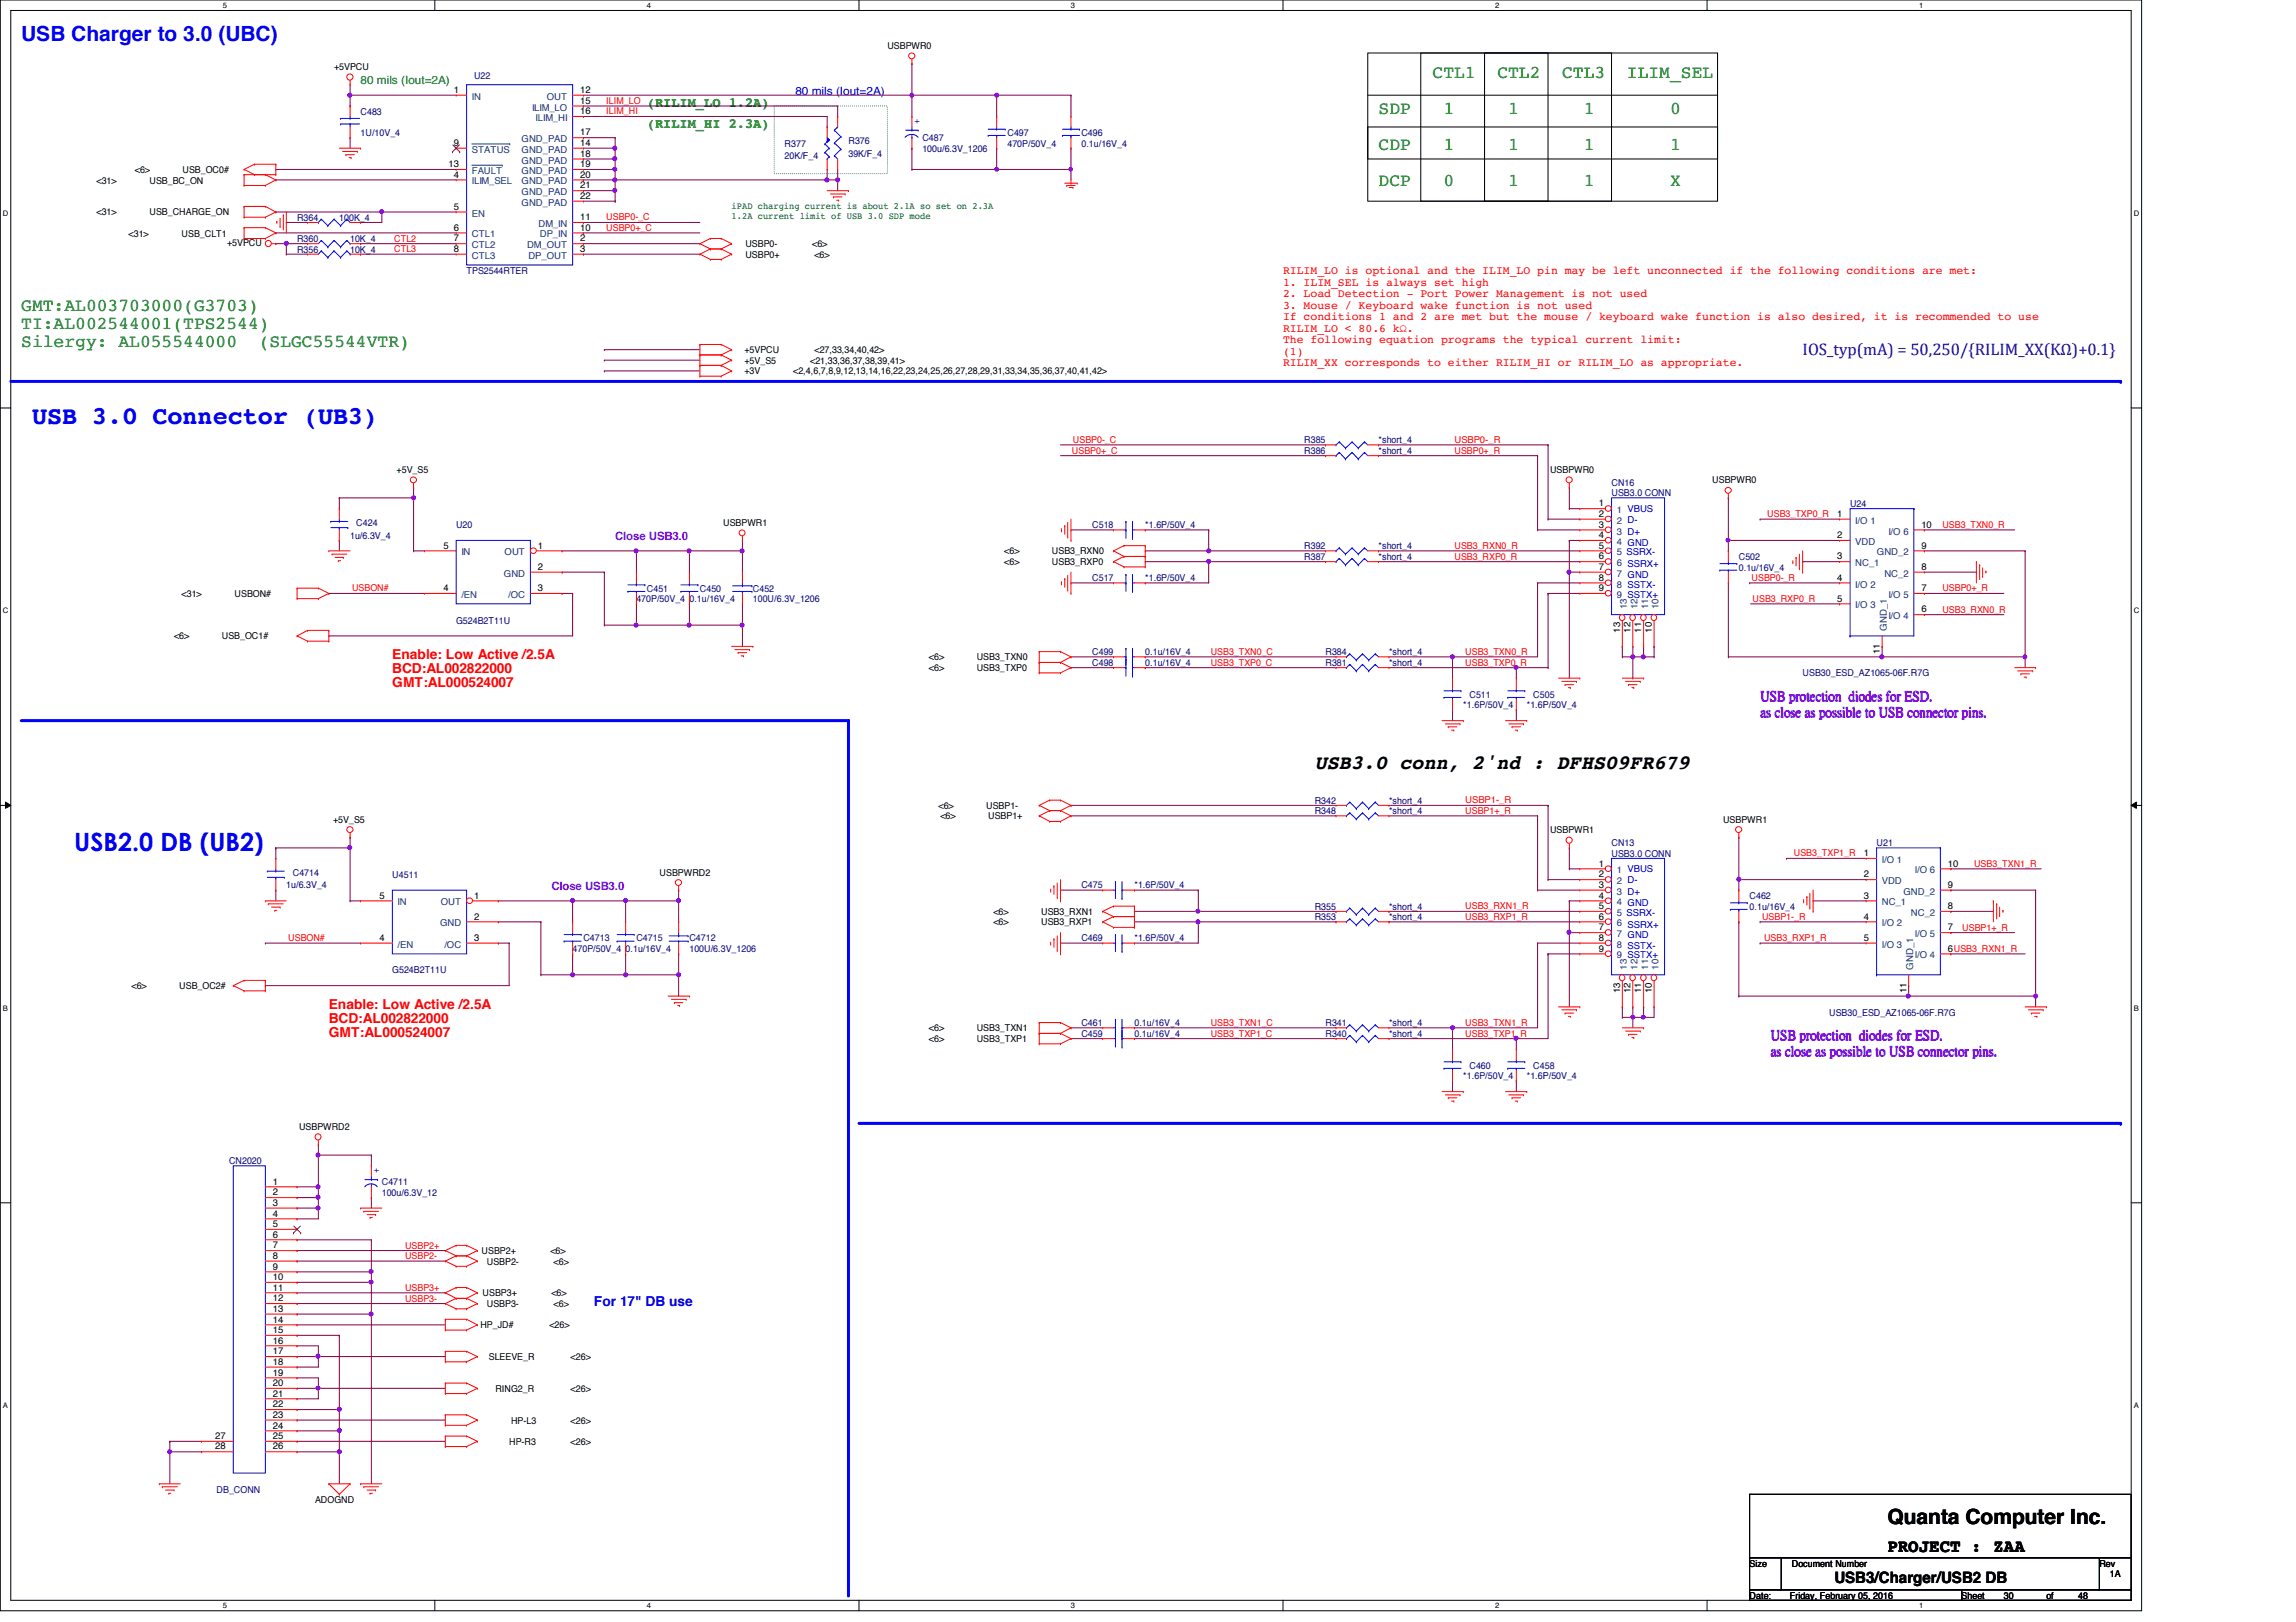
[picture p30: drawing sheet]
<svg xmlns="http://www.w3.org/2000/svg" width="297mm" height="210mm" viewBox="0 0 297 210" stroke-linecap="round" stroke-linejoin="round" font-family="sans-serif">
<defs><g id="words">
<g font-size="3.3" fill="#00f">
<text x="4.1" y="54.8">USB 3.0 Connector (UB3)</text>
<text x="9.6" y="110.1">USB2.0 DB (UB2)</text>
</g>
<text font-size="2.7" fill="#00f" x="2.7" y="5.2">USB Charger to 3.0 (UBC)</text>
<text font-size="2.7" x="244.2" y="197.3">Quanta Computer Inc.</text>
<text font-size="2.6" x="170.1" y="99.5">USB3.0 conn, 2'nd : DFHS09FR679</text>
<g font-size="2.3" fill="#008000">
<text x="185.3" y="10.1">CTL1</text>
<text x="193.7" y="10.1">CTL2</text>
<text x="202.1" y="10.1">CTL3</text>
<text x="210.5" y="10.1">ILIM_SEL</text>
<text x="178.3" y="14.8">SDP</text>
<text x="186.7" y="14.8">1</text>
<text x="195.1" y="14.8">1</text>
<text x="204.9" y="14.8">1</text>
<text x="216.1" y="14.8">0</text>
<text x="178.3" y="19.4">CDP</text>
<text x="186.7" y="19.4">1</text>
<text x="195.1" y="19.4">1</text>
<text x="204.9" y="19.4">1</text>
<text x="216.1" y="19.4">1</text>
<text x="178.3" y="24.1">DCP</text>
<text x="186.7" y="24.1">0</text>
<text x="195.1" y="24.1">1</text>
<text x="204.9" y="24.1">1</text>
<text x="216.1" y="24.1">X</text>
<text x="2.7" y="40.3">GMT:AL003703000(G3703)</text>
<text x="2.7" y="42.6">TI:AL002544001(TPS2544)</text>
<text x="2.7" y="45">Silergy: AL055544000</text>
<text x="33.5" y="45">(SLGC55544VTR)</text>
</g>
<text font-size="2.3" x="244.2" y="200.8">PROJECT : ZAA</text>
<text font-size="2.2" fill="#0000a0" x="233.2" y="45.9">IOS_typ(mA) = 50,250/{RILIM_XX(KΩ)+0.1}</text>
<text font-size="2" x="237.3" y="204.9">USB3/Charger/USB2 DB</text>
<g font-size="1.8" fill="#008000">
<text x="83.7" y="13.8">(RILIM_LO 1.2A)</text>
<text x="83.7" y="16.6">(RILIM_HI 2.3A)</text>
</g>
<g font-size="1.8" fill="#f00">
<text x="50.8" y="85.3">Enable: Low Active /2.5A</text>
<text x="50.8" y="87.1">BCD:AL002822000</text>
<text x="50.8" y="88.9">GMT:AL000524007</text>
<text x="42.5" y="130.6">Enable: Low Active /2.5A</text>
<text x="42.5" y="132.4">BCD:AL002822000</text>
<text x="42.5" y="134.2">GMT:AL000524007</text>
</g>
<g font-size="1.8" fill="#8000ff">
<text x="227.7" y="90.7">USB protection diodes for ESD.</text>
<text x="227.7" y="92.8">as close as possible to USB connector pins.</text>
<text x="229.1" y="134.5">USB protection diodes for ESD.</text>
<text x="229.1" y="136.7">as close as possible to USB connector pins.</text>
</g>
<text font-size="1.8" fill="#00f" x="76.8" y="169">For 17&quot; DB use</text>
<text font-size="1.5" fill="#008000" x="46.6" y="10.9">80 mils (Iout=2A)</text>
<text font-size="1.5" fill="#00f" x="102.9" y="12.3">80 mils (Iout=2A)</text>
<g font-size="1.5" fill="#f00">
<text x="166" y="35.5">RILIM_LO is optional and the ILIM_LO pin may be left unconnected if the following conditions are met:</text>
<text x="166" y="37">1. ILIM_SEL is always set high</text>
<text x="166" y="38.5">2. Load Detection - Port Power Management is not used</text>
<text x="166" y="40">3. Mouse / Keyboard wake function is not used</text>
<text x="166" y="41.4">If conditions 1 and 2 are met but the mouse / keyboard wake function is also desired, it is recommended to use</text>
<text x="166" y="44.4">The following equation programs the typical current limit:</text>
<text x="166" y="45.9">(1)</text>
<text x="166" y="47.4">RILIM_XX corresponds to either RILIM_HI or RILIM_LO as appropriate.</text>
<text x="166" y="42.9">RILIM_LO &lt; 80.6 kΩ.</text>
</g>
<g font-size="1.5" fill="#8000ff">
<text x="79.6" y="69.9">Close USB3.0</text>
<text x="71.3" y="115.2">Close USB3.0</text>
</g>
<g font-size="1.2">
<text x="43.2" y="9.1">+5VPCU</text>
<text x="114.8" y="6.3">USBPWR0</text>
<text x="58.7" y="12">1</text>
<text x="75.1" y="12">12</text>
<text x="75.1" y="14.8">16</text>
<text x="75.1" y="13.4">15</text>
<text x="75.1" y="17.5">17</text>
<text x="12.5" y="23.7">&lt;31&gt;</text>
<text x="17.4" y="22.4">&lt;6&gt;</text>
<text x="19.3" y="23.7">USB_BC_ON</text>
<text x="23.6" y="22.4">USB_OC0#</text>
<text x="58" y="21.6">13</text>
<text x="58.7" y="23">4</text>
<text x="58.7" y="18.9">9</text>
<text x="75.1" y="18.9">14</text>
<text x="75.1" y="20.3">18</text>
<text x="75.1" y="21.6">19</text>
<text x="75.1" y="23">20</text>
<text x="12.5" y="27.9">&lt;31&gt;</text>
<text x="19.3" y="27.9">USB_CHARGE_ON</text>
<text x="58.7" y="27.1">5</text>
<text x="58.7" y="29.8">6</text>
<text x="75.1" y="29.8">10</text>
<text x="75.1" y="28.5">11</text>
<text x="75.1" y="24.4">21</text>
<text x="75.1" y="25.7">22</text>
<text x="16.6" y="30.6">&lt;31&gt;</text>
<text x="23.5" y="30.6">USB_CLT1</text>
<text x="29.4" y="31.8">+5VPCU</text>
<text x="58.7" y="31.2">7</text>
<text x="58.7" y="32.6">8</text>
<text x="75.1" y="32.6">3</text>
<text x="75.1" y="31.2">2</text>
<text x="96.4" y="33.4">USBP0+</text>
<text x="96.4" y="32">USBP0-</text>
<text x="105.1" y="32">&lt;6&gt;</text>
<text x="105.4" y="33.4">&lt;6&gt;</text>
<text x="96.3" y="47.1">+5V_S5</text>
<text x="96.3" y="45.7">+5VPCU</text>
<text x="104.8" y="47.1">&lt;21,33,36,37,38,39,41&gt;</text>
<text x="105.4" y="45.7">&lt;27,33,34,40,42&gt;</text>
<text x="96.3" y="48.4">+3V</text>
<text x="102.6" y="48.4">&lt;2,4,6,7,8,9,12,13,14,16,22,23,24,25,26,27,28,29,31,33,34,35,36,37,40,41,42&gt;</text>
<text x="51.3" y="61.2">+5V_S5</text>
<text x="200.5" y="61.2">USBPWR0</text>
<text x="206.8" y="65.5">1</text>
<text x="221.5" y="62.6">USBPWR0</text>
<text x="57.4" y="71">5</text>
<text x="69.6" y="71">1</text>
<text x="93.6" y="68.1">USBPWR1</text>
<text x="129.9" y="71.8">&lt;6&gt;</text>
<text x="136.1" y="71.8">USB3_RXN0</text>
<text x="206.8" y="68.3">3</text>
<text x="206.8" y="66.9">2</text>
<text x="206.8" y="69.6">4</text>
<text x="206.8" y="71">5</text>
<text x="237.7" y="66.9">1</text>
<text x="237.7" y="69.6">2</text>
<text x="248.6" y="71">9</text>
<text x="248.6" y="68.3">10</text>
<text x="23.5" y="77.3">&lt;31&gt;</text>
<text x="30.3" y="77.3">USBON#</text>
<text x="57.4" y="76.5">4</text>
<text x="69.6" y="76.5">3</text>
<text x="69.6" y="73.7">2</text>
<text x="129.9" y="73.2">&lt;6&gt;</text>
<text x="136.1" y="73.2">USB3_RXP0</text>
<text x="206.8" y="72.4">6</text>
<text x="206.8" y="73.7">7</text>
<text x="206.8" y="75.1">8</text>
<text x="206.8" y="76.5">9</text>
<text x="237.7" y="72.4">3</text>
<text x="237.7" y="75.1">4</text>
<text x="237.7" y="77.9">5</text>
<text x="248.6" y="73.7">8</text>
<text x="248.6" y="76.5">7</text>
<text x="22.5" y="82.7">&lt;6&gt;</text>
<text x="28.7" y="82.7">USB_OC1#</text>
<text x="209.6" y="81.9" transform="rotate(-90 209.6 81.9)">13</text>
<text x="210.9" y="81.9" transform="rotate(-90 210.9 81.9)">12</text>
<text x="212.3" y="81.9" transform="rotate(-90 212.3 81.9)">11</text>
<text x="213.7" y="81.9" transform="rotate(-90 213.7 81.9)">10</text>
<text x="248.6" y="79.2">6</text>
<text x="120.2" y="86.9">&lt;6&gt;</text>
<text x="120.2" y="85.5">&lt;6&gt;</text>
<text x="126.4" y="86.9">USB3_TXP0</text>
<text x="126.4" y="85.5">USB3_TXN0</text>
<text x="243.2" y="84.6" transform="rotate(-90 243.2 84.6)">11</text>
<text x="43.1" y="106.5">+5V_S5</text>
<text x="121.4" y="104.7">&lt;6&gt;</text>
<text x="121.7" y="106">&lt;6&gt;</text>
<text x="127.6" y="104.7">USBP1-</text>
<text x="127.8" y="106">USBP1+</text>
<text x="200.5" y="107.8">USBPWR1</text>
<text x="222.9" y="106.5">USBPWR1</text>
<text x="85.3" y="113.3">USBPWRD2</text>
<text x="206.8" y="112.1">1</text>
<text x="206.8" y="113.5">2</text>
<text x="241.1" y="110.8">1</text>
<text x="241.1" y="113.5">2</text>
<text x="252" y="112.1">10</text>
<text x="49.1" y="116.3">5</text>
<text x="61.3" y="116.3">1</text>
<text x="61.3" y="119">2</text>
<text x="128.5" y="119.8">&lt;6&gt;</text>
<text x="128.5" y="118.4">&lt;6&gt;</text>
<text x="134.7" y="119.8">USB3_RXP1</text>
<text x="134.7" y="118.4">USB3_RXN1</text>
<text x="206.8" y="114.9">3</text>
<text x="206.8" y="116.3">4</text>
<text x="206.8" y="117.6">5</text>
<text x="206.8" y="119">6</text>
<text x="241.1" y="116.3">3</text>
<text x="241.1" y="119">4</text>
<text x="252" y="117.6">8</text>
<text x="252" y="114.9">9</text>
<text x="49.1" y="121.8">4</text>
<text x="61.3" y="121.8">3</text>
<text x="206.8" y="120.4">7</text>
<text x="206.8" y="121.8">8</text>
<text x="206.8" y="123.1">9</text>
<text x="241.1" y="121.8">5</text>
<text x="252" y="123.1">6USB3_RXN1_R</text>
<text x="252" y="120.4">7</text>
<text x="17" y="128">&lt;6&gt;</text>
<text x="23.2" y="128">USB_OC2#</text>
<text x="209.6" y="128.5" transform="rotate(-90 209.6 128.5)">13</text>
<text x="210.9" y="128.5" transform="rotate(-90 210.9 128.5)">12</text>
<text x="212.3" y="128.5" transform="rotate(-90 212.3 128.5)">11</text>
<text x="213.7" y="128.5" transform="rotate(-90 213.7 128.5)">10</text>
<text x="246.6" y="128.5" transform="rotate(-90 246.6 128.5)">11</text>
<text x="120.2" y="134.9">&lt;6&gt;</text>
<text x="120.2" y="133.5">&lt;6&gt;</text>
<text x="126.4" y="134.9">USB3_TXP1</text>
<text x="126.4" y="133.5">USB3_TXN1</text>
<text x="38.7" y="146.3">USBPWRD2</text>
<text x="35.3" y="154.7">2</text>
<text x="35.3" y="153.3">1</text>
<text x="35.3" y="156">3</text>
<text x="35.3" y="157.4">4</text>
<text x="35.3" y="158.8">5</text>
<text x="35.3" y="160.1">6</text>
<text x="35.3" y="161.5">7</text>
<text x="35.3" y="164.3">9</text>
<text x="35.3" y="165.7">10</text>
<text x="35.3" y="167">11</text>
<text x="35.3" y="162.9">8</text>
<text x="62.3" y="162.3">USBP2+</text>
<text x="62.4" y="167.8">USBP3+</text>
<text x="63" y="163.7">USBP2-</text>
<text x="71.2" y="162.3">&lt;6&gt;</text>
<text x="71.3" y="167.8">&lt;6&gt;</text>
<text x="71.6" y="163.7">&lt;6&gt;</text>
<text x="35.3" y="168.4">12</text>
<text x="35.3" y="169.8">13</text>
<text x="35.3" y="171.2">14</text>
<text x="35.3" y="172.5">15</text>
<text x="35.3" y="173.9">16</text>
<text x="62.1" y="171.9">HP_JD#</text>
<text x="63" y="169.2">USBP3-</text>
<text x="71.1" y="171.9">&lt;26&gt;</text>
<text x="71.6" y="169.2">&lt;6&gt;</text>
<text x="35.3" y="175.3">17</text>
<text x="35.3" y="176.6">18</text>
<text x="35.3" y="178">19</text>
<text x="35.3" y="179.4">20</text>
<text x="63.2" y="176">SLEEVE_R</text>
<text x="73.8" y="176">&lt;26&gt;</text>
<text x="35.3" y="180.7">21</text>
<text x="35.3" y="182.1">22</text>
<text x="35.3" y="183.5">23</text>
<text x="35.3" y="184.9">24</text>
<text x="64.1" y="180.1">RING2_R</text>
<text x="66.1" y="184.2">HP-L3</text>
<text x="73.8" y="184.2">&lt;26&gt;</text>
<text x="73.8" y="180.1">&lt;26&gt;</text>
<text x="27.9" y="187.6">28</text>
<text x="27.9" y="186.2">27</text>
<text x="35.3" y="186.2">25</text>
<text x="35.3" y="187.6">26</text>
<text x="65.9" y="187">HP-R3</text>
<text x="73.8" y="187">&lt;26&gt;</text>
<text x="40.8" y="194.5">ADOGND</text>
<text x="226.4" y="202.7">Size</text>
<text x="231.8" y="202.7">Document Number</text>
<text x="271.6" y="202.7">Rev</text>
<text x="226.4" y="206.9">Date:</text>
<text x="231.6" y="206.9">Friday, February 05, 2016</text>
<text x="253.8" y="206.9">Sheet</text>
<text x="259.2" y="206.9">30</text>
<text x="264.7" y="206.9">of</text>
<text x="268.9" y="206.9">48</text>
<text x="273" y="204.1">1A</text>
</g>
<g font-size="1.2" fill="#000080">
<text x="61.3" y="10.2">U22</text>
<text x="46.6" y="14.9">C483</text>
<text x="46.6" y="17.6">1U/10V_4</text>
<text x="130.3" y="17.6">C497</text>
<text x="139.9" y="17.6">C496</text>
<text x="101.5" y="19">R377</text>
<text x="101.5" y="20.6">20K/F_4</text>
<text x="109.8" y="18.7">R376</text>
<text x="109.8" y="20.3">39K/F_4</text>
<text x="119.3" y="18.3">C487</text>
<text x="119.3" y="19.6">100u/6.3V_1206</text>
<text x="130.3" y="19">470P/50V_4</text>
<text x="139.9" y="19">0.1u/16V_4</text>
<text x="38.4" y="28.6">R364</text>
<text x="43.9" y="28.6">100K_4</text>
<text x="38.4" y="32.7">R356</text>
<text x="38.4" y="31.3">R360</text>
<text x="45.3" y="32.7">10K_4</text>
<text x="45.3" y="31.3">10K_4</text>
<text x="60.4" y="35.4">TPS2544RTER</text>
<text x="168.7" y="57.4">R385</text>
<text x="168.7" y="58.7">R386</text>
<text x="178.3" y="57.4">*short_4</text>
<text x="178.3" y="58.7">*short_4</text>
<text x="208.5" y="62.9">CN16</text>
<text x="208.5" y="64.2">USB3.0 CONN</text>
<text x="239.3" y="65.6">U24</text>
<text x="45.3" y="69.7">1u/6.3V_4</text>
<text x="46.1" y="68.1">C424</text>
<text x="59" y="68.3">U20</text>
<text x="141.3" y="68.3">C518</text>
<text x="148.2" y="68.3">*1.6P/50V_4</text>
<text x="168.7" y="71.1">R392</text>
<text x="178.3" y="71.1">*short_4</text>
<text x="82.3" y="77.9">470P/50V_4</text>
<text x="83.7" y="76.6">C451</text>
<text x="89.2" y="77.9">0.1u/16V_4</text>
<text x="90.5" y="76.6">C450</text>
<text x="97.4" y="76.6">C452</text>
<text x="97.4" y="77.9">100U/6.3V_1206</text>
<text x="141.3" y="75.2">C517</text>
<text x="148.2" y="75.2">*1.6P/50V_4</text>
<text x="168.7" y="72.4">R387</text>
<text x="178.3" y="72.4">*short_4</text>
<text x="225" y="72.4">C502</text>
<text x="225" y="73.8">0.1u/16V_4</text>
<text x="59" y="80.7">G524B2T11U</text>
<text x="141.3" y="86.1">C498</text>
<text x="141.3" y="84.8">C499</text>
<text x="148.2" y="86.1">0.1u/16V_4</text>
<text x="148.2" y="84.8">0.1u/16V_4</text>
<text x="171.5" y="84.8">R384</text>
<text x="171.5" y="86.1">R381</text>
<text x="179.7" y="84.8">*short_4</text>
<text x="179.7" y="86.1">*short_4</text>
<text x="233.2" y="87.5">USB30_ESD_AZ1065-06F.R7G</text>
<text x="189.3" y="91.7">*1.6P/50V_4</text>
<text x="190.1" y="90.3">C511</text>
<text x="197.5" y="91.7">*1.6P/50V_4</text>
<text x="198.4" y="90.3">C505</text>
<text x="170.1" y="105.4">R348</text>
<text x="170.1" y="104">R342</text>
<text x="179.7" y="105.4">*short_4</text>
<text x="179.7" y="104">*short_4</text>
<text x="37.9" y="113.3">C4714</text>
<text x="50.8" y="113.6">U4511</text>
<text x="208.5" y="109.5">CN13</text>
<text x="208.5" y="110.9">USB3.0 CONN</text>
<text x="242.8" y="109.5">U21</text>
<text x="37" y="115">1u/6.3V_4</text>
<text x="139.9" y="115">C475</text>
<text x="146.8" y="115">*1.6P/50V_4</text>
<text x="170.1" y="119.1">R353</text>
<text x="170.1" y="117.7">R355</text>
<text x="179.7" y="119.1">*short_4</text>
<text x="179.7" y="117.7">*short_4</text>
<text x="226.4" y="116.3">C462</text>
<text x="226.4" y="117.7">0.1u/16V_4</text>
<text x="50.8" y="125.9">G524B2T11U</text>
<text x="74.1" y="123.2">470P/50V_4</text>
<text x="75.5" y="121.8">C4713</text>
<text x="80.9" y="123.2">0.1u/16V_4</text>
<text x="82.3" y="121.8">C4715</text>
<text x="89.2" y="121.8">C4712</text>
<text x="89.2" y="123.2">100U/6.3V_1206</text>
<text x="139.9" y="121.8">C469</text>
<text x="146.8" y="121.8">*1.6P/50V_4</text>
<text x="236.6" y="131.4">USB30_ESD_AZ1065-06F.R7G</text>
<text x="139.9" y="132.8">C461</text>
<text x="139.9" y="134.2">C459</text>
<text x="146.8" y="132.8">0.1u/16V_4</text>
<text x="146.8" y="134.2">0.1u/16V_4</text>
<text x="171.5" y="134.2">R340</text>
<text x="171.5" y="132.8">R341</text>
<text x="179.7" y="134.2">*short_4</text>
<text x="179.7" y="132.8">*short_4</text>
<text x="189.3" y="139.7">*1.6P/50V_4</text>
<text x="190.1" y="138.3">C460</text>
<text x="197.5" y="139.7">*1.6P/50V_4</text>
<text x="198.4" y="138.3">C458</text>
<text x="29.6" y="150.6">CN2020</text>
<text x="49.4" y="153.4">C4711</text>
<text x="49.4" y="154.7">100u/6.3V_12</text>
<text x="28" y="193.2">DB_CONN</text>
</g>
<g font-size="1.2" fill="#004080">
<text x="61" y="12.9">IN</text>
<text x="68.8" y="14.3">ILIM_LO</text>
<text x="69.3" y="15.7">ILIM_HI</text>
<text x="70.7" y="12.9">OUT</text>
<text x="61" y="23.9">ILIM_SEL</text>
<text x="61" y="22.5">FAULT</text>
<text x="61" y="19.8">STATUS</text>
<text x="67.5" y="18.4">GND_PAD</text>
<text x="67.5" y="19.8">GND_PAD</text>
<text x="67.5" y="21.2">GND_PAD</text>
<text x="67.5" y="22.5">GND_PAD</text>
<text x="67.5" y="23.9">GND_PAD</text>
<text x="61" y="28">EN</text>
<text x="67.5" y="25.3">GND_PAD</text>
<text x="67.5" y="26.6">GND_PAD</text>
<text x="69.7" y="29.4">DM_IN</text>
<text x="61" y="30.7">CTL1</text>
<text x="61" y="32.1">CTL2</text>
<text x="61" y="33.5">CTL3</text>
<text x="68.2" y="32.1">DM_OUT</text>
<text x="68.4" y="33.5">DP_OUT</text>
<text x="69.8" y="30.7">DP_IN</text>
<text x="59.7" y="71.9">IN</text>
<text x="65.3" y="71.9">OUT</text>
<text x="209.2" y="66.4">1 VBUS</text>
<text x="209.2" y="69.2">3 D+</text>
<text x="209.2" y="67.8">2 D-</text>
<text x="209.2" y="70.5">4 GND</text>
<text x="209.2" y="71.9">5 SSRX-</text>
<text x="240" y="67.8">I/O 1</text>
<text x="240" y="70.5">VDD</text>
<text x="242.8" y="71.9">GND_2</text>
<text x="244.3" y="69.2">I/O 6</text>
<text x="59.7" y="77.4">/EN</text>
<text x="65.2" y="74.6">GND</text>
<text x="65.7" y="77.4">/OC</text>
<text x="209.2" y="73.3">6 SSRX+</text>
<text x="209.2" y="74.6">7 GND</text>
<text x="209.2" y="76">8 SSTX-</text>
<text x="209.2" y="77.4">9 SSTX+</text>
<text x="240" y="73.3">NC_1</text>
<text x="240" y="76">I/O 2</text>
<text x="243.8" y="74.6">NC_2</text>
<text x="244.3" y="77.4">I/O 5</text>
<text x="210.5" y="78.9" transform="rotate(-90 210.5 78.9)">13</text>
<text x="211.8" y="78.9" transform="rotate(-90 211.8 78.9)">12</text>
<text x="213.2" y="78.9" transform="rotate(-90 213.2 78.9)">11</text>
<text x="214.6" y="78.9" transform="rotate(-90 214.6 78.9)">10</text>
<text x="240" y="78.7">I/O 3</text>
<text x="244.1" y="81.6" transform="rotate(-90 244.1 81.6)">GND_1</text>
<text x="244.3" y="80.1">I/O 4</text>
<text x="209.2" y="113">1 VBUS</text>
<text x="243.5" y="111.7">I/O 1</text>
<text x="247.7" y="113">I/O 6</text>
<text x="51.4" y="117.2">IN</text>
<text x="56.9" y="119.9">GND</text>
<text x="57" y="117.2">OUT</text>
<text x="209.2" y="115.8">3 D+</text>
<text x="209.2" y="114.4">2 D-</text>
<text x="209.2" y="117.2">4 GND</text>
<text x="209.2" y="118.5">5 SSRX-</text>
<text x="209.2" y="119.9">6 SSRX+</text>
<text x="243.5" y="114.4">VDD</text>
<text x="243.5" y="117.2">NC_1</text>
<text x="243.5" y="119.9">I/O 2</text>
<text x="246.2" y="115.8">GND_2</text>
<text x="247.2" y="118.5">NC_2</text>
<text x="51.4" y="122.6">/EN</text>
<text x="57.5" y="122.6">/OC</text>
<text x="209.2" y="121.3">7 GND</text>
<text x="209.2" y="122.6">8 SSTX-</text>
<text x="209.2" y="124">9 SSTX+</text>
<text x="210.5" y="125.5" transform="rotate(-90 210.5 125.5)">13</text>
<text x="211.8" y="125.5" transform="rotate(-90 211.8 125.5)">12</text>
<text x="213.2" y="125.5" transform="rotate(-90 213.2 125.5)">11</text>
<text x="214.6" y="125.5" transform="rotate(-90 214.6 125.5)">10</text>
<text x="243.5" y="122.6">I/O 3</text>
<text x="247.5" y="125.5" transform="rotate(-90 247.5 125.5)">GND_1</text>
<text x="247.7" y="124">I/O 4</text>
<text x="247.7" y="121.3">I/O 5</text>
</g>
<g font-size="1.2" fill="#f00">
<text x="78.4" y="13.5">ILIM_LO</text>
<text x="78.4" y="14.8">ILIM_HI</text>
<text x="78.4" y="28.5">USBP0-_C</text>
<text x="78.4" y="29.9">USBP0+_C</text>
<text x="51" y="31.3">CTL2</text>
<text x="51" y="32.6">CTL3</text>
<text x="138.7" y="58.7">USBP0+_C</text>
<text x="138.8" y="57.3">USBP0-_C</text>
<text x="188.2" y="57.3">USBP0-_R</text>
<text x="188.2" y="58.7">USBP0+_R</text>
<text x="188.2" y="71">USB3_RXN0_R</text>
<text x="228.6" y="66.9">USB3_TXP0_R</text>
<text x="251.3" y="68.3">USB3_TXN0_R</text>
<text x="45.5" y="76.5">USBON#</text>
<text x="188.2" y="72.4">USB3_RXP0_R</text>
<text x="226.6" y="75.2">USBP0-_R</text>
<text x="226.7" y="77.9">USB3_RXP0_R</text>
<text x="251.3" y="76.5">USBP0+_R</text>
<text x="251.3" y="79.3">USB3_RXN0_R</text>
<text x="156.6" y="86.1">USB3_TXP0_C</text>
<text x="156.6" y="84.8">USB3_TXN0_C</text>
<text x="189.6" y="86.1">USB3_TXP0_R</text>
<text x="189.6" y="84.8">USB3_TXN0_R</text>
<text x="189.6" y="104">USBP1-_R</text>
<text x="189.6" y="105.3">USBP1+_R</text>
<text x="232.1" y="110.8">USB3_TXP1_R</text>
<text x="255.4" y="112.2">USB3_TXN1_R</text>
<text x="189.6" y="117.7">USB3_RXN1_R</text>
<text x="189.6" y="119">USB3_RXP1_R</text>
<text x="228" y="119">USBP1-_R</text>
<text x="37.3" y="121.8">USBON#</text>
<text x="228.2" y="121.8">USB3_RXP1_R</text>
<text x="253.9" y="120.4">USBP1+_R</text>
<text x="156.6" y="134.2">USB3_TXP1_C</text>
<text x="156.6" y="132.8">USB3_TXN1_C</text>
<text x="189.6" y="134.2">USB3_TXP1_R</text>
<text x="189.6" y="132.8">USB3_TXN1_R</text>
<text x="52.4" y="161.6">USBP2+</text>
<text x="52.4" y="162.9">USBP2-</text>
<text x="52.4" y="167">USBP3+</text>
<text x="52.4" y="168.4">USBP3-</text>
</g>
<g font-size="1.2" fill="#00f">
<text x="119" y="16" transform="rotate(-90 119 16)">+</text>
<text x="49.1" y="151.8" transform="rotate(-90 49.1 151.8)">+</text>
</g>
<g font-size="1.2" fill="#008000">
<text x="94.7" y="27.1">iPAD charging current is about 2.1A so set on 2.3A</text>
<text x="94.7" y="28.3">1.2A current limit of USB 3.0 SDP mode</text>
</g>
<g font-size="1">
<text x="28.8" y="1">5</text>
<text x="83.7" y="1">4</text>
<text x="138.6" y="1">3</text>
<text x="193.4" y="1">2</text>
<text x="248.3" y="1">1</text>
<text x=".4" y="27.9">D</text>
<text x="276.1" y="27.9">D</text>
<text x=".4" y="79.4">C</text>
<text x="276.1" y="79.4">C</text>
<text x=".4" y="130.8">B</text>
<text x="276.1" y="130.8">B</text>
<text x=".4" y="182.2">A</text>
<text x="276.1" y="182.2">A</text>
<text x="28.8" y="208.1">5</text>
<text x="83.7" y="208.1">4</text>
<text x="138.6" y="208.1">3</text>
<text x="193.4" y="208.1">2</text>
<text x="248.3" y="208.1">1</text>
</g>
</g></defs>
<path d="M0 0h277.1v208.4h-277.1zM1.4 1.4h274.3v205.7h-274.3z" fill="none" stroke="#000" stroke-width=".13"/>
<g fill="#fff">
<path d="M28.8 .1h.6v1.1h-.6z"/>
<path d="M28.8 207.2h.6v1.1h-.6z"/>
</g>
<path d="M56.3 0v1.4M56.3 207.1v1.3" fill="none" stroke="#000" stroke-width=".13"/>
<g fill="#fff">
<path d="M83.7 .1h.5v1.1h-.5z"/>
<path d="M83.7 207.2h.5v1.1h-.5z"/>
</g>
<path d="M111.1 0v1.4M111.1 207.1v1.3" fill="none" stroke="#000" stroke-width=".13"/>
<g fill="#fff">
<path d="M138.6 .1h.5v1.1h-.5z"/>
<path d="M138.6 207.2h.5v1.1h-.5z"/>
</g>
<path d="M166 0v1.4M166 207.1v1.3" fill="none" stroke="#000" stroke-width=".13"/>
<g fill="#fff">
<path d="M193.4 .1h.6v1.1h-.6z"/>
<path d="M193.4 207.2h.6v1.1h-.6z"/>
</g>
<path d="M220.8 0v1.4M220.8 207.1v1.3" fill="none" stroke="#000" stroke-width=".13"/>
<g fill="#fff">
<path d="M248.3 .1h.5v1.1h-.5z"/>
<path d="M248.3 207.2h.5v1.1h-.5z"/>
<path d="M.4 27.1h.7v1.1h-.7z"/>
<path d="M276.1 27.1h.7v1.1h-.7z"/>
<path d="M.4 78.5h.7v1.1h-.7z"/>
<path d="M276.1 78.5h.7v1.1h-.7z"/>
</g>
<path d="M0 52.8h1.4M275.7 52.8h1.4" fill="none" stroke="#000" stroke-width=".13"/>
<g fill="#fff">
<path d="M.4 129.9h.6v1.1h-.6z"/>
<path d="M276.1 129.9h.6v1.1h-.6z"/>
</g>
<path d="M0 104.2h1.4M.7 103.8l.7 .4-.7 .4zM275.7 104.2l.7-.4v.8zM275.7 104.2h1.4" fill="none" stroke="#000" stroke-width=".13"/>
<path d="M.7 103.8l.7 .4-.7 .4zM275.7 104.2l.7-.4v.8z" fill="#000"/>
<g fill="#fff">
<path d="M.4 181.4h.6v1.1h-.6z"/>
<path d="M276.1 181.4h.6v1.1h-.6z"/>
</g>
<path d="M0 155.7h1.4M275.7 155.7h1.4" fill="none" stroke="#000" stroke-width=".13"/>
<path d="M1.4 49.4h273" fill="none" stroke="#00f" stroke-width=".38"/>
<circle cx="274.4" cy="49.4" r=".19" fill="#00f"/>
<path d="M111.1 145.4h163.3" fill="none" stroke="#00f" stroke-width=".38"/>
<circle cx="274.4" cy="145.4" r=".19" fill="#00f"/>
<path d="M176.9 6.9h45.3v19.1h-45.3zM176.9 16.4h45.3v4.2h-45.3zM176.9 12.3h45.3M183.8 6.9h24.7v19.1h-24.7zM192.1 6.9h8.2v19.1h-8.2zM222.2 12.3h.1" fill="none" stroke="#000" stroke-width=".13"/>
<path d="M100.2 13.7h14.6v8.8h-14.6z" fill="none" stroke="#008000" stroke-width=".13" stroke-dasharray="0 .3"/>
<path d="M109.8 93.3v113.1" fill="none" stroke="#00f" stroke-width=".38"/>
<circle cx="109.8" cy="206.4" r=".19" fill="#00f"/>
<path d="M2.7 93.3h107.1" fill="none" stroke="#00f" stroke-width=".38"/>
<circle cx="109.8" cy="93.3" r=".19" fill="#00f"/>
<path d="M118 12.3h.1M118 12.3h20.6M118 12.3v2.8M128.9 12.3h.1M128.9 12.3v2.8M138.6 19.2h.1M138.6 19.2v2.7" fill="none" stroke="#800040" stroke-width=".13"/>
<circle cx="128.9" cy="12.3" r=".26" fill="#f0f"/>
<circle cx="128.9" cy="12.3" r=".26" fill="none" stroke="#f0f" stroke-width=".13"/>
<path d="M138.6 12.3h.1M138.6 12.3v2.8M53.5 71.3h.1M53.5 71.3h1.4M138.6 68.6h.1M138.6 68.6h5.5M148.2 68.6h.1M148.2 68.6h8.2M156.4 68.6h.1M156.4 68.6v2.7h15.1M171.5 71.3h.1" fill="none" stroke="#800040" stroke-width=".13"/>
<circle cx="156.4" cy="71.3" r=".26" fill="#f0f"/>
<circle cx="156.4" cy="71.3" r=".26" fill="none" stroke="#f0f" stroke-width=".13"/>
<path d="M148.2 75.4h.1M156.4 72.7h.1M156.4 72.7v2.7h-8.2M156.4 72.7h15.1M171.5 72.7h.1" fill="none" stroke="#800040" stroke-width=".13"/>
<circle cx="156.4" cy="72.6" r=".26" fill="#f0f"/>
<circle cx="156.4" cy="72.6" r=".26" fill="none" stroke="#f0f" stroke-width=".13"/>
<g fill="none" stroke="#800040" stroke-width=".13">
<path d="M138.6 75.4h.1M138.6 75.4h5.5M198.9 75.4h.1M198.9 75.4h5.5M198.9 75.4v9.6M200.3 76.8h.1M200.3 76.8v9.6M200.3 76.8h4.1M203 69.9h.1M203 63.1h.1M203 69.9h1.4M203 63.1v2.7"/>
<path d="M203 116.6h.1M203 109.7h.1M203 109.7v2.7M203 116.6v4.1M203 116.6h1.4"/>
</g>
<circle cx="203" cy="120.7" r=".26" fill="#f0f"/>
<circle cx="203" cy="120.7" r=".26" fill="none" stroke="#f0f" stroke-width=".13"/>
<path d="M138.6 21.9h.1M138.6 21.9v1.4M203 112.4h.1M203 112.4h1.4M203 120.7h.1M203 120.7v9.6" fill="none" stroke="#800040" stroke-width=".13"/>
<path d="M138.4 21.7h.3l.1 .2-.1 .2h-.2h-.1z" fill-rule="evenodd" fill="#f0f"/>
<path d="M138.4 21.7h.3l.1 .2-.1 .2h-.2h-.1z" fill="none" stroke="#f0f" stroke-width=".13"/>
<path d="M203 120.7h.1M203 120.7h1.4M209.9 130.3h.1M209.9 130.3v1.4M211.2 130.3h.1M211.2 130.3v1.4" fill="none" stroke="#800040" stroke-width=".13"/>
<circle cx="211.2" cy="131.6" r=".25" fill="#f0f"/>
<circle cx="211.2" cy="131.6" r=".25" fill="none" stroke="#f0f" stroke-width=".13"/>
<path d="M137.2 115.2h.1M137.2 115.2h5.5M146.8 115.2h.1M146.8 115.2h8.2M155 115.2h.1M155 115.2v2.7h17.8M172.8 117.9h.1" fill="none" stroke="#800040" stroke-width=".13"/>
<circle cx="155" cy="117.9" r=".25" fill="#f0f"/>
<circle cx="155" cy="117.9" r=".25" fill="none" stroke="#f0f" stroke-width=".13"/>
<path d="M155 119.3h.1M155 119.3v2.7h-8.2M155 119.3h17.8M172.8 119.3h.1M146.8 122h.1" fill="none" stroke="#800040" stroke-width=".13"/>
<circle cx="155" cy="119.3" r=".26" fill="#f0f"/>
<circle cx="155" cy="119.3" r=".26" fill="none" stroke="#f0f" stroke-width=".13"/>
<g fill="none" stroke="#800040" stroke-width=".13">
<path d="M128.9 19.2h.1M128.9 19.2v2.7M128.9 21.9h.1M128.9 21.9h9.7M138.6 104.2h.1M138.6 105.6h.1M138.6 104.2h34.2M138.6 105.6h34.2M146.8 119.3h.1M146.8 117.9h.1M146.8 119.3h8.2M146.8 117.9h8.2"/>
<path d="M179.7 117.9h.1M179.7 119.3h.1M179.7 104.2h20.6M179.7 119.3h24.7M179.7 117.9h24.7M179.7 105.6h19.2M198.9 105.6h.1M200.3 104.2h.1M137.2 122h.1M137.2 122h5.5M138.6 134.4h.1M138.6 133h.1"/>
<path d="M138.6 134.4h4.1M138.6 133h4.1M146.8 134.4h.1M146.8 133h.1M146.8 134.4h26M146.8 133h26M179.7 134.4h16.5M179.7 133h8.2M187.9 133h.1M196.2 134.4h.1"/>
</g>
<circle cx="196.1" cy="134.4" r=".26" fill="#f0f"/>
<circle cx="196.1" cy="134.4" r=".26" fill="none" stroke="#f0f" stroke-width=".13"/>
<path d="M118 19.2h.1M118 19.2v2.7M118 21.9h.1M118 21.9h10.9" fill="none" stroke="#800040" stroke-width=".13"/>
<circle cx="128.9" cy="21.9" r=".25" fill="#f0f"/>
<circle cx="128.9" cy="21.9" r=".25" fill="none" stroke="#f0f" stroke-width=".13"/>
<g fill="none" stroke="#800040" stroke-width=".13">
<path d="M198.9 105.6h.1M198.9 115.2h.1M198.9 105.6v9.6M198.9 115.2h5.5M200.3 104.2h.1M200.3 113.8h.1M200.3 104.2v9.6M200.3 113.8h4.1M187.9 139.9h.1M187.9 133h.1M187.9 133v2.8M187.9 139.9v1.4"/>
<path d="M187.9 133h11M196.2 139.9h.1M196.2 139.9v1.4"/>
</g>
<circle cx="187.9" cy="133" r=".26" fill="#f0f"/>
<circle cx="187.9" cy="133" r=".26" fill="none" stroke="#f0f" stroke-width=".13"/>
<g fill="none" stroke="#800040" stroke-width=".13">
<path d="M137.2 57.6h34.3M137.2 59h34.3M171.5 57.6h.1M171.5 59h.1M178.3 57.6h.1M178.3 57.6h22M200.3 57.6h.1M200.3 57.6v9.6M178.3 71.3h.1M178.3 72.7h.1M178.3 71.3h26.1M178.3 72.7h26.1"/>
<path d="M200.3 67.2h.1M200.3 67.2h4.1M179.7 85h8.2M179.7 86.4h16.5M187.9 91.9h.1M187.9 85h.1M187.9 91.9v1.4M196.2 91.9h.1M196.2 86.4h.1M196.2 91.9v1.4M196.2 134.4h.1M196.2 134.4v1.4"/>
<path d="M198.9 122h.1M198.9 122h5.5M198.9 122v11M200.3 123.4h.1M200.3 123.4v11h-4.1M200.3 123.4h4.1"/>
</g>
<circle cx="196.1" cy="86.4" r=".26" fill="#f0f"/>
<circle cx="196.1" cy="86.4" r=".26" fill="none" stroke="#f0f" stroke-width=".13"/>
<path d="M187.9 85h.1M187.9 85v2.8M187.9 85h11" fill="none" stroke="#800040" stroke-width=".13"/>
<circle cx="187.9" cy="85" r=".26" fill="#f0f"/>
<circle cx="187.9" cy="85" r=".26" fill="none" stroke="#f0f" stroke-width=".13"/>
<path d="M203 69.9h.1M203 74h.1M203 69.9v17.9M148.2 86.4h.1M148.2 85h.1M148.2 86.4h24.6M148.2 85h24.6M196.2 86.4h.1M196.2 86.4v1.4M196.2 86.4h4.1M200.3 86.4h.1" fill="none" stroke="#800040" stroke-width=".13"/>
<circle cx="203" cy="74" r=".26" fill="#f0f"/>
<circle cx="203" cy="74" r=".26" fill="none" stroke="#f0f" stroke-width=".13"/>
<path d="M203 65.8h.1M203 74h.1M203 65.8h1.4M203 74h1.4M209.9 83.7h.1M209.9 85h.1M209.9 83.7v1.3M209.9 85h1.3" fill="none" stroke="#800040" stroke-width=".13"/>
<circle cx="211.2" cy="85" r=".26" fill="#f0f"/>
<circle cx="211.2" cy="85" r=".26" fill="none" stroke="#f0f" stroke-width=".13"/>
<g fill="none" stroke="#800040" stroke-width=".13">
<path d="M148.2 72.7h.1M148.2 71.3h.1M148.2 72.7h8.2M148.2 71.3h8.2M138.6 86.4h.1M138.6 85h.1M138.6 86.4h5.5M138.6 85h5.5M211.2 83.7h.1M211.2 83.7v1.3h2.8M212.6 85h.1M212.6 83.7v1.3"/>
<path d="M214 83.7h.1M214 85h.1M214 83.7v1.3"/>
</g>
<circle cx="212.6" cy="85" r=".26" fill="#f0f"/>
<circle cx="212.6" cy="85" r=".26" fill="none" stroke="#f0f" stroke-width=".13"/>
<path d="M72.7 76.8h.1M72.7 76.8h1.4M211.2 87.8h.1M211.2 85v2.8M209.9 131.7h.1M211.2 131.7h.1M212.6 130.3h.1M212.6 130.3v1.4h-2.7" fill="none" stroke="#800040" stroke-width=".13"/>
<circle cx="212.6" cy="131.6" r=".25" fill="#f0f"/>
<circle cx="212.6" cy="131.6" r=".25" fill="none" stroke="#f0f" stroke-width=".13"/>
<g fill="none" stroke="#800040" stroke-width=".13">
<path d="M35.7 31.5h.1M35.7 31.5h1.3M37 28.8h.1M37 28.8h2.8M46.6 28.8h.1M46.6 28.8h2.8M107 23.3h.1M107 21.9v1.4M107 23.3h1.4M108.4 23.3h.1M72.7 71.3h.1M72.7 74h.1"/>
<path d="M72.7 71.3h9.6M72.7 74h5.5M74.1 76.8h.1M74.1 76.8v5.5M78.2 74h.1M78.2 74v6.9M78.2 80.9h.1M78.2 80.9h4.1M211.2 131.7h.1M211.2 131.7v1.3M212.6 131.7h.1M214 130.3h.1"/>
<path d="M214 130.3v1.4h-1.4"/>
</g>
<circle cx="37" cy="31.5" r=".26" fill="#f0f"/>
<circle cx="37" cy="31.5" r=".26" fill="none" stroke="#f0f" stroke-width=".13"/>
<path d="M45.3 17.8h.1M45.3 12.3h.1M45.3 17.8v1.4M45.3 12.3h13.7M37 32.9h.1M37 31.5h.1M37 32.9h2.8M37 31.5v1.4M37 31.5h2.8" fill="none" stroke="#800040" stroke-width=".13"/>
<circle cx="45.2" cy="12.3" r=".26" fill="#f0f"/>
<circle cx="45.2" cy="12.3" r=".26" fill="none" stroke="#f0f" stroke-width=".13"/>
<path d="M45.3 12.3h.1M45.3 13.7h.1M45.3 11v2.7M75.5 12.3h42.5M118 12.3h.1M49.4 27.4h.1M49.4 27.4h9.6M75.5 31.5h.1M75.5 32.9h.1M75.5 31.5h15M75.5 32.9h15" fill="none" stroke="#800040" stroke-width=".13"/>
<path d="M117.8 12.1h.1l.3 .1-.1 .3-.2 .1-.1-.1z" fill-rule="evenodd" fill="#f0f"/>
<path d="M117.8 12.1h.1l.3 .1-.1 .3-.2 .1-.1-.1z" fill="none" stroke="#f0f" stroke-width=".13"/>
<path d="M75.5 13.7h.1M75.5 15.1h.1M75.5 13.7h32.9M75.5 15.1h31.5M108.4 23.3h.1M108.4 23.3v1.4" fill="none" stroke="#800040" stroke-width=".13"/>
<circle cx="108.4" cy="23.3" r=".26" fill="#f0f"/>
<circle cx="108.4" cy="23.3" r=".26" fill="none" stroke="#f0f" stroke-width=".13"/>
<path d="M79.6 23.3h27.4M107 23.3h.1" fill="none" stroke="#800040" stroke-width=".13"/>
<circle cx="79.5" cy="23.3" r=".26" fill="#f0f"/>
<circle cx="79.5" cy="23.3" r=".26" fill="none" stroke="#f0f" stroke-width=".13"/>
<circle cx="107" cy="23.3" r=".26" fill="#f0f"/>
<circle cx="107" cy="23.3" r=".26" fill="none" stroke="#f0f" stroke-width=".13"/>
<path d="M35.7 23.3h.1M35.7 30.1h.1M35.7 23.3h23.3M35.7 30.1h23.3M46.6 31.5h.1M46.6 32.9h.1M46.6 31.5h12.4M46.6 32.9h12.4M75.5 20.6h.1M75.5 20.6h4.1" fill="none" stroke="#800040" stroke-width=".13"/>
<circle cx="79.5" cy="20.5" r=".26" fill="#f0f"/>
<circle cx="79.5" cy="20.5" r=".26" fill="none" stroke="#f0f" stroke-width=".13"/>
<path d="M35.7 27.4h.1M35.7 27.4h13.7M75.5 23.3h.1M75.5 23.3h4.1M79.6 21.9h.1M79.6 20.6v1.3" fill="none" stroke="#800040" stroke-width=".13"/>
<path d="M49.2 27.2l.2-.1 .2 .1-.1 .4h-.1h-.2z" fill-rule="evenodd" fill="#f0f"/>
<path d="M49.2 27.2l.2-.1 .2 .1-.1 .4h-.1h-.2z" fill="none" stroke="#f0f" stroke-width=".13"/>
<path d="M49.4 27.4h.1M49.4 27.4v1.4M42.5 76.8h.1M42.5 76.8h12.4M53.5 63.1h.1M53.5 63.1v1.3M89.2 71.3h.1M96.1 69.9h.1M96.1 69.9v1.4h-6.9" fill="none" stroke="#800040" stroke-width=".13"/>
<circle cx="96" cy="71.3" r=".26" fill="#f0f"/>
<circle cx="96" cy="71.3" r=".26" fill="none" stroke="#f0f" stroke-width=".13"/>
<path d="M96.1 71.3h.1M96.1 78.1h.1M96.1 71.3v2.7M96.1 78.1v2.8" fill="none" stroke="#800040" stroke-width=".13"/>
<circle cx="96" cy="80.9" r=".26" fill="#f0f"/>
<circle cx="96" cy="80.9" r=".26" fill="none" stroke="#f0f" stroke-width=".13"/>
<path d="M82.3 71.3h.1M82.3 78.1h.1M82.3 71.3v2.7M82.3 78.1v2.8M82.3 80.9h.1M82.3 80.9h6.9" fill="none" stroke="#800040" stroke-width=".13"/>
<circle cx="82.3" cy="80.9" r=".26" fill="#f0f"/>
<circle cx="82.3" cy="80.9" r=".26" fill="none" stroke="#f0f" stroke-width=".13"/>
<path d="M82.3 71.3h.1M82.3 71.3h6.9M89.2 71.3h.1M89.2 71.3v2.7" fill="none" stroke="#800040" stroke-width=".13"/>
<circle cx="89.1" cy="71.3" r=".26" fill="#f0f"/>
<circle cx="89.1" cy="71.3" r=".26" fill="none" stroke="#f0f" stroke-width=".13"/>
<circle cx="82.3" cy="71.3" r=".26" fill="#f0f"/>
<circle cx="82.3" cy="71.3" r=".26" fill="none" stroke="#f0f" stroke-width=".13"/>
<path d="M89.2 78.1h.1M89.2 78.1v2.8" fill="none" stroke="#800040" stroke-width=".13"/>
<circle cx="89.1" cy="80.9" r=".26" fill="#f0f"/>
<circle cx="89.1" cy="80.9" r=".26" fill="none" stroke="#f0f" stroke-width=".13"/>
<g fill="none" stroke="#800040" stroke-width=".13">
<path d="M43.9 69.9h.1M43.9 64.4h.1M43.9 64.4v1.4M43.9 69.9v1.4M43.9 64.4h9.6M53.5 64.4h.1M53.5 64.4v6.9M42.5 82.3h.1M42.5 82.3h31.6M89.2 80.9h.1M89.2 80.9h6.9M96.1 80.9h.1"/>
<path d="M96.1 80.9v2.8"/>
</g>
<circle cx="53.5" cy="64.4" r=".26" fill="#f0f"/>
<circle cx="53.5" cy="64.4" r=".26" fill="none" stroke="#f0f" stroke-width=".13"/>
<path d="M223.6 69.9h.1M223.6 64.4h.1M223.6 69.9h14.4M223.6 64.4v5.5" fill="none" stroke="#800040" stroke-width=".13"/>
<circle cx="223.6" cy="69.9" r=".25" fill="#f0f"/>
<circle cx="223.6" cy="69.9" r=".25" fill="none" stroke="#f0f" stroke-width=".13"/>
<path d="M226.4 75.4h.1M226.4 75.4h11.6M249 76.8h.1M249 76.8h10.2M262 71.3h.1M262 71.3v15.1M243.5 83.7h.1M243.5 83.7v1.3h18.5M262 85h.1" fill="none" stroke="#800040" stroke-width=".13"/>
<circle cx="243.5" cy="85" r=".26" fill="#f0f"/>
<circle cx="243.5" cy="85" r=".26" fill="none" stroke="#f0f" stroke-width=".13"/>
<path d="M261.8 84.8h.2l.2 .1-.1 .3-.1 .1-.2-.1z" fill-rule="evenodd" fill="#f0f"/>
<path d="M261.8 84.8h.2l.2 .1-.1 .3-.1 .1-.2-.1z" fill="none" stroke="#f0f" stroke-width=".13"/>
<path d="M223.6 71.3h.1M223.6 69.9v1.4M223.6 75.4v9.6M249 71.3h.1M249 71.3h13M223.6 85h.1M223.6 85h19.9M243.5 85h.1M225 113.8h.1M225 113.8h16.4" fill="none" stroke="#800040" stroke-width=".13"/>
<circle cx="225" cy="113.8" r=".26" fill="#f0f"/>
<circle cx="225" cy="113.8" r=".26" fill="none" stroke="#f0f" stroke-width=".13"/>
<g fill="none" stroke="#800040" stroke-width=".13">
<path d="M225 108.3h.1M225 108.3v5.5M227.7 119.3h.1M227.7 119.3h13.7M263.4 115.2h.1M263.4 115.2v15.1M246.9 127.6h.1M246.9 128.9h.1M246.9 127.6v1.3M246.9 128.9h16.5M252.4 120.7h.1M252.4 120.7h8.2"/>
<path d="M263.4 128.9h.1"/>
</g>
<circle cx="263.4" cy="128.9" r=".26" fill="#f0f"/>
<circle cx="263.4" cy="128.9" r=".26" fill="none" stroke="#f0f" stroke-width=".13"/>
<path d="M225 113.8h.1M225 119.3h.1M225 113.8v1.4M225 119.3v9.6M252.4 115.2h.1M252.4 115.2h11M225 128.9h.1M225 128.9h21.9" fill="none" stroke="#800040" stroke-width=".13"/>
<circle cx="246.9" cy="128.9" r=".26" fill="#f0f"/>
<circle cx="246.9" cy="128.9" r=".26" fill="none" stroke="#f0f" stroke-width=".13"/>
<g fill="none" stroke="#800040" stroke-width=".13">
<path d="M118 8.2h.1M118 8.2v4.1M35.7 21.9h.1M35.7 21.9h23.3M108.4 23.3h.1M108.4 21.9v1.4M178.3 59h20.6M198.9 59h.1M198.9 59v9.6M198.9 68.6h.1M198.9 68.6h5.5M226.5 78.1h11.5"/>
<path d="M227.7 67.2h.1M227.7 67.2h10.3M233.2 72.7h.1M233.2 72.7h4.8M238 78.1h.1M249 79.5h.1M249 68.6h.1M249 79.5h10.2M249 68.6h11.6M249 74h6.7M255.7 74h.1M234.6 116.6h.1"/>
<path d="M234.6 116.6h6.8M252.4 117.9h.1M252.4 117.9h5.5M227.7 122h.1M227.7 122h13.7M252.4 123.4h.1M252.4 123.4h9.6M41.2 149.5h.1M41.2 149.5h6.8M48 155h.1M48 149.5h.1M48 149.5v1.4"/>
<path d="M48 155v1.3"/>
</g>
<circle cx="41.1" cy="149.5" r=".26" fill="#f0f"/>
<circle cx="41.1" cy="149.5" r=".26" fill="none" stroke="#f0f" stroke-width=".13"/>
<g fill="none" stroke="#800040" stroke-width=".13">
<path d="M41.2 149.5h.1M41.2 149.5v4.1M38.4 161.8h.1M38.4 163.2h.1M38.4 167.3h.1M38.4 168.7h.1M38.4 160.4h.1M38.4 164.6h.1M38.4 161.8h19.2M38.4 163.2h19.2M38.4 167.3h19.2M38.4 168.7h19.2"/>
<path d="M38.4 160.4h9.6M48 160.4h.1M48 160.4v4.2h-9.6"/>
</g>
<circle cx="48" cy="164.6" r=".26" fill="#f0f"/>
<circle cx="48" cy="164.6" r=".26" fill="none" stroke="#f0f" stroke-width=".13"/>
<path d="M38.4 165.9h.1M38.4 165.9h9.6M48 164.6h.1M48 165.9h.1M48 164.6v5.5" fill="none" stroke="#800040" stroke-width=".13"/>
<circle cx="48" cy="165.9" r=".25" fill="#f0f"/>
<circle cx="48" cy="165.9" r=".25" fill="none" stroke="#f0f" stroke-width=".13"/>
<path d="M38.4 170.1h.1M38.4 170.1h9.6M48 170.1h.1M48 170.1v21.9" fill="none" stroke="#800040" stroke-width=".13"/>
<circle cx="48" cy="170.1" r=".26" fill="#f0f"/>
<circle cx="48" cy="170.1" r=".26" fill="none" stroke="#f0f" stroke-width=".13"/>
<path d="M38.4 187.9h.1M38.4 185.2h.1M38.4 187.9h5.5M38.4 185.2h5.5M43.9 187.9h.1M43.9 185.2h.1M43.9 185.2v6.8" fill="none" stroke="#800040" stroke-width=".13"/>
<circle cx="43.9" cy="187.9" r=".26" fill="#f0f"/>
<circle cx="43.9" cy="187.9" r=".26" fill="none" stroke="#f0f" stroke-width=".13"/>
<path d="M38.4 182.4h.1M38.4 182.4h5.5M43.9 182.4h.1M43.9 182.4v2.8" fill="none" stroke="#800040" stroke-width=".13"/>
<circle cx="43.9" cy="185.1" r=".26" fill="#f0f"/>
<circle cx="43.9" cy="185.1" r=".26" fill="none" stroke="#f0f" stroke-width=".13"/>
<circle cx="43.9" cy="182.4" r=".26" fill="#f0f"/>
<circle cx="43.9" cy="182.4" r=".26" fill="none" stroke="#f0f" stroke-width=".13"/>
<path d="M38.4 172.8h.1M38.4 178.3h.1M38.4 174.2h.1M38.4 175.6h.1M38.4 172.8h5.5M38.4 178.3h2.8M38.4 174.2h2.8M38.4 175.6h19.2M41.2 175.6h.1M43.9 172.8h.1M43.9 172.8v9.6" fill="none" stroke="#800040" stroke-width=".13"/>
<circle cx="41.1" cy="175.5" r=".26" fill="#f0f"/>
<circle cx="41.1" cy="175.5" r=".26" fill="none" stroke="#f0f" stroke-width=".13"/>
<path d="M38.4 176.9h.1M38.4 179.7h.1M38.4 179.7h19.2M41.2 175.6h.1M41.2 179.7h.1M41.2 175.6v1.3h-2.8" fill="none" stroke="#800040" stroke-width=".13"/>
<circle cx="41.1" cy="179.6" r=".25" fill="#f0f"/>
<circle cx="41.1" cy="179.6" r=".25" fill="none" stroke="#f0f" stroke-width=".13"/>
<path d="M41.2 179.7h.1M41.2 179.7v1.3h-2.8M22 187.9h.1M22 187.9v4.1M22 187.9h4.1M38.4 181h.1" fill="none" stroke="#800040" stroke-width=".13"/>
<path d="M21.8 187.7l.1-.1 .2 .1v.3l-.2 .1-.1-.1z" fill-rule="evenodd" fill="#f0f"/>
<path d="M21.8 187.7l.1-.1 .2 .1v.3l-.2 .1-.1-.1z" fill="none" stroke="#f0f" stroke-width=".13"/>
<path d="M38.4 157.7h.1M41.2 156.3h.1M41.2 156.3v1.4h-2.8M22 186.5h.1M22 186.5v1.4M22 186.5h4.1" fill="none" stroke="#800040" stroke-width=".13"/>
<circle cx="41.1" cy="156.3" r=".26" fill="#f0f"/>
<circle cx="41.1" cy="156.3" r=".26" fill="none" stroke="#f0f" stroke-width=".13"/>
<path d="M41.2 153.6h.1M41.2 153.6v1.4" fill="none" stroke="#800040" stroke-width=".13"/>
<circle cx="41.1" cy="154.9" r=".26" fill="#f0f"/>
<circle cx="41.1" cy="154.9" r=".26" fill="none" stroke="#f0f" stroke-width=".13"/>
<circle cx="41.1" cy="153.6" r=".26" fill="#f0f"/>
<circle cx="41.1" cy="153.6" r=".26" fill="none" stroke="#f0f" stroke-width=".13"/>
<g fill="none" stroke="#800040" stroke-width=".13">
<path d="M45.3 116.6h.1M45.3 116.6h1.3M64.5 116.6h.1M64.5 116.6h9.6M64.5 122h.1M64.5 122h1.4M38.4 153.6h.1M38.4 156.3h.1M38.4 155h.1M38.4 153.6h2.8M38.4 155h2.8M41.2 155h.1"/>
<path d="M41.2 148.1h.1M41.2 155v1.3h-2.8M41.2 148.1v1.4M38.4 171.4h.1M38.4 171.4h19.2M38.4 183.8h.1M38.4 186.5h.1M38.4 183.8h19.2M38.4 186.5h19.2"/>
</g>
<circle cx="74.1" cy="116.5" r=".26" fill="#f0f"/>
<circle cx="74.1" cy="116.5" r=".26" fill="none" stroke="#f0f" stroke-width=".13"/>
<path d="M64.5 119.3h.1M64.5 119.3h5.5M70 119.3h.1M70 119.3v6.9M65.9 122h.1M65.9 122v5.6M70 126.2h.1M70 126.2h4.1" fill="none" stroke="#800040" stroke-width=".13"/>
<circle cx="74.1" cy="126.2" r=".26" fill="#f0f"/>
<circle cx="74.1" cy="126.2" r=".26" fill="none" stroke="#f0f" stroke-width=".13"/>
<path d="M45.3 108.3h.1M45.3 108.3v1.4M80.9 116.6h.1M80.9 116.6h6.9M87.8 115.2h.1M87.8 116.6h.1M87.8 115.2v4.1M34.3 122h.1M34.3 122h12.3" fill="none" stroke="#800040" stroke-width=".13"/>
<circle cx="87.8" cy="116.5" r=".26" fill="#f0f"/>
<circle cx="87.8" cy="116.5" r=".26" fill="none" stroke="#f0f" stroke-width=".13"/>
<path d="M74.1 126.2h.1M74.1 126.2h6.8M87.8 123.4h.1M87.8 123.4v2.8" fill="none" stroke="#800040" stroke-width=".13"/>
<circle cx="80.9" cy="126.2" r=".26" fill="#f0f"/>
<circle cx="80.9" cy="126.2" r=".26" fill="none" stroke="#f0f" stroke-width=".13"/>
<path d="M74.1 116.6h.1M74.1 116.6v2.7M80.9 116.6h.1M80.9 116.6v2.7M74.1 123.4h.1M74.1 123.4v2.8" fill="none" stroke="#800040" stroke-width=".13"/>
<circle cx="80.9" cy="116.5" r=".26" fill="#f0f"/>
<circle cx="80.9" cy="116.5" r=".26" fill="none" stroke="#f0f" stroke-width=".13"/>
<path d="M74.1 116.6h.1M74.1 116.6h6.8M80.9 123.4h.1M80.9 126.2h.1M80.9 123.4v2.8M80.9 126.2h6.9M87.8 126.2h.1M87.8 126.2v2.7" fill="none" stroke="#800040" stroke-width=".13"/>
<circle cx="87.8" cy="126.2" r=".26" fill="#f0f"/>
<circle cx="87.8" cy="126.2" r=".26" fill="none" stroke="#f0f" stroke-width=".13"/>
<path d="M35.7 115.2h.1M35.7 109.7h.1M35.7 109.7v1.4M35.7 115.2v1.4M35.7 109.7h9.6M34.3 127.6h.1M34.3 127.6h31.6" fill="none" stroke="#800040" stroke-width=".13"/>
<circle cx="45.2" cy="109.7" r=".26" fill="#f0f"/>
<circle cx="45.2" cy="109.7" r=".26" fill="none" stroke="#f0f" stroke-width=".13"/>
<g fill="none" stroke="#800040" stroke-width=".13">
<path d="M75.5 17.8h4.1M75.5 19.2h4.1M79.6 17.8h.1M79.6 19.2h.1M79.6 17.8v2.8M107 16.4h.1M107 15.1v1.3M108.4 15.1h.1M108.4 13.7v1.4M75.5 28.8h.1M75.5 30.1h.1M75.5 28.8h15"/>
<path d="M75.5 30.1h15M79.6 20.6h.1M78.2 46.6h.1M78.2 48h.1M78.2 45.3h.1M78.2 46.6h12.3M78.2 48h12.3M78.2 45.3h12.3M45.3 109.7h.1M45.3 109.7v6.9M231.1 111.1h.1M231.1 111.1h10.3"/>
<path d="M252.4 112.4h.1M252.4 112.4h11.7M41.2 175.6h.1M41.2 179.7h.1M41.2 174.2v1.4M41.2 178.3v1.4"/>
</g>
<circle cx="79.5" cy="19.2" r=".26" fill="#f0f"/>
<circle cx="79.5" cy="19.2" r=".26" fill="none" stroke="#f0f" stroke-width=".13"/>
<path d="M75.5 21.9h4.1M79.6 21.9h.1M79.6 23.3h.1M79.6 21.9v1.4" fill="none" stroke="#800040" stroke-width=".13"/>
<circle cx="79.5" cy="21.9" r=".25" fill="#f0f"/>
<circle cx="79.5" cy="21.9" r=".25" fill="none" stroke="#f0f" stroke-width=".13"/>
<path d="M75.5 26h4.1M75.5 24.7h4.1M79.6 26h.1M79.6 24.7h.1M79.6 23.3v2.7" fill="none" stroke="#800040" stroke-width=".13"/>
<circle cx="79.5" cy="24.6" r=".26" fill="#f0f"/>
<circle cx="79.5" cy="24.6" r=".26" fill="none" stroke="#f0f" stroke-width=".13"/>
<g fill="none" stroke="#f00" stroke-width=".13">
<path d="M43.9 19.2h2.7M44.3 19.6h1.9M45.3 11h.1M45.3 10.4v.6M46.2 19.6h.1M46.6 19.2h.1M118 8.2h.1M118 7.7v.5M128.9 19.2h.1M128.9 15.1h.1M128.9 15.1v1.3M128.9 17.8v1.4"/>
<path d="M31.6 30.9h.1M31.6 29.5h.1M31.6 24h.1M31.6 22.6h.1M31.6 28.1h.1M31.6 26.7h.1M31.6 21.9h.1M31.6 29.5h2.7M31.6 30.9h2.7M31.6 22.6v1.4M31.6 26.7v1.4M31.6 29.5v1.4"/>
<path d="M31.6 22.6h4.1M31.6 24h2.7M31.6 26.7h2.7M31.6 28.1h2.7M31.6 21.9l1.3 .7M32.9 21.3h.1M32.9 22.6h.1M32.9 21.3l-1.3 .6M32.9 21.3h2.8M34.3 29.5h.1M34.3 30.9h.1M34.3 22.6h.1"/>
<path d="M34.3 24h.1M34.3 26.7h.1M34.3 28.1h.1M34.3 29.5l1.4 .6M34.3 22.6l1.4 .7M34.3 26.7l1.4 .7M35.1 31.5h.6M35.7 30.1h.1M35.7 23.3h.1M35.7 27.4h.1M35.7 21.3h.1M35.7 22.6h.1"/>
<path d="M35.7 31.5h.1M35.7 30.1l-1.4 .8M35.7 23.3l-1.4 .7M35.7 27.4l-1.4 .7M35.7 21.3v1.3M35.8 28.7h.1M35.8 28.7v.2M36.2 29.3h.1M36.2 28.2v1.1M36.7 27.8h.1M36.7 27.8v2M37 27.4h.1"/>
<path d="M37 27.4v2.7M39.8 32.9h.1M39.8 31.5h.1M39.8 28.8h.1M39.8 31.5h1.4M39.8 32.9h1.4M39.8 28.8h1.4M44.7 20h.1M44.7 20h1.1M45.2 20.4h.2M45.3 31.5h1.3M45.3 32.9h1.3"/>
<path d="M45.3 28.8h1.3M45.4 20.4h.1M46.6 32.9h.1M46.6 31.5h.1M46.6 28.8h.1M90.5 32.9h.1M90.5 31.5h.1M90.5 32.9l1.4 .7M90.5 31.5l1.4 .7M91.9 33.6h.1M91.9 32.2h.1M91.9 30.9h.1"/>
<path d="M91.9 30.9h1.4M91.9 33.6h1.4M91.9 32.2l-1.4 .7M91.9 32.2h1.4M91.9 30.9l-1.4 .6M93.3 33.6h.1M93.3 32.2h.1M93.3 30.9h.1M93.3 32.2l1.4 .7M93.3 30.9l1.4 .6M94.7 32.9h.1M94.7 31.5h.1"/>
<path d="M94.7 32.9l-1.4 .7M94.7 31.5l-1.4 .7M107 24.7h2.8M107.4 25.1h1.9M107.8 25.5h.1M107.8 25.5h1.1M108.2 25.9h.3M108.5 25.9h.1M109.3 25.1h.1M109.8 24.7h.1M137.7 23.7h1.7M138 24h.1"/>
<path d="M138 24h1.1M138.3 24.3h.5M138.6 23.7h.1M138.6 23.3v.4M138.8 24.3h.1M139.4 23.7h.1M90.5 47.3h.1M90.5 45.9h.1M90.5 48.7h.1M90.5 44.6h.1M90.5 45.9h2.8M90.5 47.3h2.8"/>
<path d="M90.5 44.6v4.1M90.5 48.7h2.8M90.5 44.6h2.8M93.3 45.9h.1M93.3 47.3h.1M93.3 48.7h.1M93.3 44.6h.1M93.3 45.9l1.4 .7M93.3 47.3l1.4 .7M93.3 44.6l1.4 .7M94.7 46.6h.1M94.7 48h.1"/>
<path d="M94.7 45.3h.1M94.7 46.6l-1.4 .7M94.7 48l-1.4 .7M94.7 45.3l-1.4 .6M171.5 57.6h.1M171.5 59h.1M171.5 57.6h1.3M171.5 59h1.3M176.9 57.6h1.4M176.9 59h1.4M178.3 57.6h.1M178.3 59h.1"/>
<path d="M38.4 77.5h.1M38.4 76.1h.1M38.4 76.1h2.8M38.4 77.5h2.8M38.4 76.1v1.4M41.2 76.1h.1M41.2 77.5h.1M41.2 76.1l1.3 .7M42.5 76.8h.1M42.5 71.3h.1M42.5 76.8l-1.3 .7M42.5 71.3h2.8"/>
<path d="M43 71.7h.1M43 71.7h1.9M43.3 72.1h1.1M43.8 72.6h.1M43.8 72.6h.3M44.4 72.1h.1M53.5 63.1h.1M53.5 62.5v.6M96.1 69.9h.1M96.1 69.4v.5M137.3 68.7h.1M137.3 75.6h.1"/>
<path d="M137.3 68.4v.3M137.3 75.3v.3M137.7 68h.1M137.7 74.9h.1M137.7 68v1.1M137.7 74.9v1.1M138.1 69.5h.1M138.1 76.4h.1M138.1 67.6v1.9M138.1 74.5v1.9M138.6 69.9h.1M138.6 76.8h.1"/>
<path d="M138.6 67.2v2.7M138.6 74v2.8M144.1 72.7h.1M144.1 71.3h.1M144.1 72.7l1.3 .7M144.1 71.3l1.3 .7M145.4 72h.1M145.4 73.4h.1M145.4 70.6h.1M145.4 72l-1.3 .7M145.4 72h2.8M145.4 73.4h2.8"/>
<path d="M145.4 70.6l-1.3 .7M145.4 70.6h2.8M148.2 72h.1M148.2 73.4h.1M148.2 70.6h.1M148.2 70.6v2.8M171.5 71.3h.1M171.5 71.3h1.3M176.9 71.3h1.4M178.3 71.3h.1M203 63.1h.1M203 62.5v.6"/>
<path d="M223.6 64.4h.1M223.6 75.4h.1M223.6 71.3h.1M223.6 63.9v.5M223.6 71.3v1.4M223.6 74v1.4M231.9 72.8h.1M231.9 72.6v.2M232.4 72.1h.1M232.4 72.1v1.1M232.8 73.6h.1M232.8 71.7v1.9"/>
<path d="M233.2 74h.1M233.2 71.3v2.7M255.7 72.7h.1M255.7 72.7v2.7M256.1 73.1h.1M256.1 73.1v1.9M256.5 74.6h.1M256.5 73.5v1.1M256.9 73.9h.1M256.9 73.9v.3M38.4 82.3h.1M38.4 82.3l1.4 .7"/>
<path d="M39.8 81.6h.1M39.8 83h.1M39.8 81.6l-1.4 .7M39.8 81.6h2.7M39.8 83h2.7M42.5 81.6h.1M42.5 83h.1M42.5 81.6v1.4M94.7 83.7h2.7M95.1 84.1h1.9M95.5 84.5h.1M95.5 84.5h1.1"/>
<path d="M95.9 84.9h.3M96.2 84.9h.1M97 84.1h.1M97.4 83.7h.1M134.4 87.1h.1M134.4 85.7h.1M134.4 84.3h.1M134.4 84.3v2.8M134.4 85.7h2.8M134.4 87.1h2.8M134.4 84.3h2.8M137.2 85.7h.1"/>
<path d="M137.2 87.1h.1M137.2 84.3h.1M137.2 85.7l1.4 .7M137.2 84.3l1.4 .7M138.6 86.4h.1M138.6 85h.1M138.6 86.4l-1.4 .7M138.6 85l-1.4 .7M144.1 86.4h.1M144.1 86.4h1.3M146.8 86.4h1.4M148.2 86.4h.1"/>
<path d="M186.6 93.3h2.7M187 93.7h1.9M187.4 94.1h.1M187.4 94.1h1.1M187.8 94.5h.3M188.1 94.5h.1M188.9 93.7h.1M189.3 93.3h.1M194.8 93.3h2.7M195.2 93.7h1.9M195.6 94.1h.1M195.6 94.1h1.1"/>
<path d="M196 94.5h.3M196.3 94.5h.1M197.1 93.7h.1M197.5 93.3h.1M201.6 87.8h2.8M202.1 88.2h1.9M202.5 88.6h.1M202.5 88.6h1.1M202.9 89h.3M203.2 89h.1M204 88.2h.1M204.4 87.8h.1"/>
<path d="M209.9 87.8h2.7M210.3 88.2h1.9M210.7 88.6h.1M210.7 88.6h1.1M211.1 89h.3M211.4 89h.1M212.2 88.2h.1M212.6 87.8h.1M260.6 86.4h2.8M261 86.8h2M261.4 87.2h.1M261.4 87.2h1.1"/>
<path d="M261.9 87.6h.2M262.1 87.6h.1M263 86.8h.1M263.4 86.4h.1M34.3 116.6h.1M34.3 116.6h2.7M34.7 117h.1M34.7 117h2M35.1 117.4h1.1M35.6 117.8h.1M35.6 117.8h.2M36.2 117.4h.1"/>
<path d="M45.3 108.3h.1M45.3 107.8v.5M87.8 115.2h.1M87.8 114.6v.6M134.4 105.6h.1M134.4 104.2h.1M134.4 105.6l1.4 .7M134.4 104.2l1.4 .7M135.8 106.3h.1M135.8 104.9h.1M135.8 103.5h.1M135.8 106.3h1.4"/>
<path d="M135.8 104.9h1.4M135.8 104.9l-1.4 .7M135.8 103.5h1.4M135.8 103.5l-1.4 .7M135.9 115.3h.1M135.9 115.1v.2M136.4 114.6h.1M136.4 114.6v1.1M136.8 116.2h.1M136.8 114.3v1.9M137.2 106.3h.1M137.2 104.9h.1"/>
<path d="M137.2 103.5h.1M137.2 116.6h.1M137.2 104.9l1.4 .7M137.2 103.5l1.4 .7M137.2 113.8v2.8M138.6 105.6h.1M138.6 104.2h.1M138.6 105.6l-1.4 .7M138.6 104.2l-1.4 .7M142.7 119.3h.1M142.7 117.9h.1M142.7 115.2h.1"/>
<path d="M142.7 119.3l1.4 .7M142.7 117.9l1.4 .7M142.7 115.2h1.4M144.1 118.6h.1M144.1 117.3h.1M144.1 118.6l-1.4 .7M144.1 118.6h2.7M144.1 117.3l-1.4 .6M144.1 117.3h2.7M145.4 115.2h1.4M146.8 118.6h.1M146.8 117.3h.1"/>
<path d="M146.8 115.2h.1M146.8 117.3v2.7M172.8 105.6h.1M172.8 105.6h1.4M178.3 105.6h1.4M179.7 105.6h.1M203 109.7h.1M203 109.2v.5M225 108.3h.1M225 107.8v.5M233.3 116.7h.1M233.3 116.4v.3"/>
<path d="M233.8 116h.1M233.8 116v1.1M234.1 117.5h.1M234.1 115.6v1.9M234.6 117.9h.1M234.6 115.2v2.7M257.9 116.6h.1M257.9 116.6v2.7M258.3 117h.1M258.3 117v1.9M258.7 118.5h.1M258.7 117.4v1.1"/>
<path d="M259.1 117.8h.1M259.1 117.8v.3M30.2 127.6h.1M30.2 127.6l1.4 .6M31.6 126.9h.1M31.6 128.2h.1M31.6 126.9l-1.4 .7M31.6 126.9h2.7M31.6 128.2h2.7M34.3 126.9h.1M34.3 128.2h.1M34.3 126.9v1.3"/>
<path d="M86.4 128.9h2.8M86.9 129.3h1.9M87.2 129.8h.1M87.2 129.8h1.1M87.7 130.1h.2M87.9 130.1h.1M88.8 129.3h.1M89.2 128.9h.1M134.4 135.1h.1M134.4 133.7h.1M134.4 132.3h.1M134.4 133.7h2.8"/>
<path d="M134.4 135.1h2.8M134.4 132.3v2.8M134.4 132.3h2.8M135.9 122.2h.1M135.9 121.9v.3M136.4 121.5h.1M136.4 121.5v1.1M136.8 123h.1M136.8 121.1v1.9M137.2 133.7h.1M137.2 135.1h.1M137.2 132.3h.1"/>
<path d="M137.2 123.4h.1M137.2 133.7l1.4 .7M137.2 132.3l1.4 .7M137.2 120.7v2.7M138.6 134.4h.1M138.6 133h.1M138.6 134.4l-1.4 .7M138.6 133l-1.4 .7M142.7 122h.1M142.7 122h1.4M144.1 120h.1M144.1 120h2.7"/>
<path d="M145.4 122h1.4M146.8 120h.1M146.8 122h.1M187.9 135.8h.1M187.9 139.9h.1M187.9 135.8v1.4M187.9 138.5v1.4M201.6 130.3h2.8M202.1 130.7h1.9M202.5 131.1h.1M202.5 131.1h1.1M202.9 131.5h.3"/>
<path d="M203.2 131.5h.1M204 130.7h.1M204.4 130.3h.1M209.9 133h2.7M210.3 133.4h1.9M210.7 133.9h.1M210.7 133.9h1.1M211.1 134.3h.3M211.4 134.3h.1M212.2 133.4h.1M212.6 133h.1M262 130.3h2.7"/>
<path d="M262.4 130.7h1.9M262.8 131.1h.1M262.8 131.1h1.1M263.2 131.5h.3M263.5 131.5h.1M264.3 130.7h.1M264.7 130.3h.1M41.2 148.1h.1M41.2 147.6v.5M46.6 156.3h.1M46.6 156.3h2.8M47.1 156.8h.1"/>
<path d="M47.1 156.8h1.9M47.5 157.2h1.1M47.9 157.6h.1M47.9 157.6h.3M48 155h.1M48 150.9h.1M48 150.9v1.3M48 153.6v1.4M48.6 157.2h.1M186.6 141.3h2.7M187 141.7h1.9M187.4 142.1h.1"/>
<path d="M187.4 142.1h1.1M187.8 142.5h.3M188.1 142.5h.1M188.9 141.7h.1M189.3 141.3h.1M194.8 141.3h2.7M195.2 141.7h1.9M195.6 142.1h.1M195.6 142.1h1.1M196 142.5h.3M196.3 142.5h.1M197.1 141.7h.1"/>
<path d="M197.5 141.3h.1M57.6 170.7h.1M57.6 172.1h.1M57.6 179h.1M57.6 174.9h.1M57.6 176.2h.1M57.6 161.8h.1M57.6 163.2h.1M57.6 168.7h.1M57.6 167.3h.1M57.6 170.7h2.8M57.6 170.7v1.4"/>
<path d="M57.6 174.9v1.3M57.6 179v1.3M57.6 172.1h2.8M57.6 179h2.8M57.6 174.9h2.8M57.6 176.2h2.8M57.6 161.8l1.4 .7M57.6 163.2l1.4 .7M57.6 168.7l1.4 .7M57.6 167.3l1.4 .7M59 161.2h.1M59 162.5h.1"/>
<path d="M59 163.9h.1M59 169.4h.1M59 168h.1M59 166.6h.1M59 161.2l-1.4 .6M59 161.2h1.4M59 162.5h1.4M59 162.5l-1.4 .7M59 163.9h1.4M59 169.4h1.4M59 168l-1.4 .7M59 168h1.4"/>
<path d="M59 166.6l-1.4 .7M59 166.6h1.4M60.4 170.7h.1M60.4 172.1h.1M60.4 179h.1M60.4 174.9h.1M60.4 176.2h.1M60.4 161.2h.1M60.4 162.5h.1M60.4 163.9h.1M60.4 169.4h.1M60.4 168h.1"/>
<path d="M60.4 166.6h.1M60.4 170.7l1.4 .7M60.4 179l1.4 .7M60.4 174.9l1.4 .7M60.4 161.2l1.4 .6M60.4 162.5l1.4 .7M60.4 168l1.4 .7M60.4 166.6l1.4 .7M61.8 171.4h.1M61.8 179.7h.1M61.8 175.6h.1M61.8 161.8h.1"/>
<path d="M61.8 163.2h.1M61.8 168.7h.1M61.8 167.3h.1M61.8 171.4l-1.4 .7M61.8 179.7l-1.4 .6M61.8 175.6l-1.4 .6M61.8 161.8l-1.4 .7M61.8 163.2l-1.4 .7M61.8 168.7l-1.4 .7M61.8 167.3l-1.4 .7M20.6 192h.1M20.6 192h2.7"/>
<path d="M21 192.4h.1M21 192.4h1.9M21.4 192.8h1.1M21.8 193.3h.1M21.8 193.3h.3M22.5 192.8h.1M42.5 192h.1M42.5 192h2.8M42.5 192l1.4 1.4M43.9 193.4h.1M45.3 192h.1M45.3 192l-1.4 1.4"/>
<path d="M46.6 192h.1M46.6 192h2.8M47.1 192.4h.1M47.1 192.4h1.9M47.5 192.8h1.1M47.9 193.3h.1M47.9 193.3h.3M48.6 192.8h.1M57.6 183.1h.1M57.6 184.4h.1M57.6 180.3h.1M57.6 185.8h.1"/>
<path d="M57.6 187.2h.1M57.6 183.1v1.3M57.6 185.8v1.4M57.6 183.1h2.8M57.6 184.4h2.8M57.6 180.3h2.8M57.6 185.8h2.8M57.6 187.2h2.8M60.4 183.1h.1M60.4 184.4h.1M60.4 180.3h.1M60.4 185.8h.1"/>
<path d="M60.4 187.2h.1M60.4 183.1l1.4 .7M60.4 185.8l1.4 .7M61.8 183.8h.1M61.8 186.5h.1M61.8 183.8l-1.4 .6M61.8 186.5l-1.4 .7"/>
<circle cx="45.3" cy="10" r=".4"/>
<circle cx="118" cy="7.2" r=".39"/>
<circle cx="34.7" cy="31.5" r=".39"/>
<circle cx="53.5" cy="62.1" r=".39"/>
<circle cx="96" cy="69" r=".38"/>
<circle cx="203" cy="62.1" r=".39"/>
<circle cx="223.6" cy="63.5" r=".39"/>
<circle cx="45.3" cy="107.4" r=".39"/>
<circle cx="87.8" cy="114.2" r=".39"/>
<circle cx="203" cy="108.7" r=".4"/>
<circle cx="224.9" cy="107.4" r=".39"/>
<circle cx="41.1" cy="147.1" r=".39"/>
</g>
<path d="M226.4 193.4h49.3v8.2h-49.3zM226.4 201.6h4.1v4.1h-4.1zM226.4 205.7h27.4v1.4h-27.4zM230.5 201.6h41.1v4.1h-41.1zM253.8 205.7h21.9v1.4h-21.9zM271.6 201.6h4.1v4.1h-4.1z" fill="none" stroke="#000" stroke-width=".13"/>
<g fill="none" stroke="#00f" stroke-width=".13">
<path d="M127.8 17.5h.1M127.8 16.7h2.2M127.8 17.5h2.2M128.9 17.5h.1M128.9 16.7h.1M128.9 16.4v.3M128.9 17.5v.3M130 16.7h.1M41.2 28.8h.1M41.6 32.5h.1M41.6 31.1h.1M41.6 28.4h.1"/>
<path d="M41.6 32.5l-.4 .4M41.6 32.5l.8 .8M41.6 31.1l-.4 .4M41.6 31.1l.8 .9M41.6 28.4l.8 .8M41.6 28.4l-.4 .4M42.4 33.3h.1M42.4 32h.1M42.4 29.2h.1M43.2 32.5h.1M43.2 31.1h.1M43.2 28.4h.1"/>
<path d="M43.2 32.5l-.8 .8M43.2 32.5l.9 .8M43.2 31.1l-.8 .9M43.2 31.1l.9 .9M43.2 28.4l.9 .8M43.2 28.4l-.8 .8M44.1 33.3h.1M44.1 32h.1M44.1 29.2h.1M44.9 32.5h.1M44.9 31.1h.1M44.9 28.4h.1"/>
<path d="M44.9 32.5l-.8 .8M44.9 32.5l.4 .4M44.9 31.1l-.8 .9M44.9 31.1l.4 .4M44.9 28.4l.4 .4M44.9 28.4l-.8 .8M45.3 32.9h.1M45.3 31.5h.1M172.8 57.6h.1M172.8 59h.1M173.3 57.2h.1M173.3 58.5h.1"/>
<path d="M173.3 57.2l.8 .8M173.3 57.2l-.5 .4M173.3 58.5l.8 .9M173.3 58.5l-.5 .5M174.1 58h.1M174.1 59.4h.1M174.9 57.2h.1M174.9 58.5h.1M174.9 57.2l.8 .8M174.9 57.2l-.8 .8M174.9 58.5l.8 .9M174.9 58.5l-.8 .9"/>
<path d="M175.7 58h.1M175.7 59.4h.1M176.5 57.2h.1M176.5 58.5h.1M176.5 57.2l.4 .4M176.5 57.2l-.8 .8M176.5 58.5l.4 .5M176.5 58.5l-.8 .9M172.8 71.3h.1M173.3 70.9h.1M173.3 70.9l.8 .8M173.3 70.9l-.5 .4"/>
<path d="M174.1 71.7h.1M174.9 70.9h.1M174.9 70.9l.8 .8M174.9 70.9l-.8 .8M175.7 71.7h.1M176.5 70.9h.1M176.5 70.9l.4 .4M176.5 70.9l-.8 .8M222.5 73.8h.1M222.5 72.9h2.2M222.5 73.8h2.2M223.6 73.8h.1"/>
<path d="M223.6 72.9h.1M223.6 72.7v.2M223.6 73.8v.2M224.7 72.9h.1M145.4 86.4h.3M145.7 86.4h.1M145.7 85.3h.1M145.7 85.3v2.2M146.5 87.5h.1M146.5 86.4h.1M146.5 86.4h.3M146.5 85.3v2.2"/>
<path d="M144.1 115.2h.2M144.3 115.2h.1M144.3 114.1h.1M144.3 114.1v2.2M145.2 116.3h.1M145.2 115.2h.1M145.2 115.2h.2M145.2 114.1v2.2M174.2 105.6h.1M174.6 105.2h.1M174.6 105.2l.9 .8M174.6 105.2l-.4 .4"/>
<path d="M175.5 106h.1M176.3 105.2h.1M176.3 105.2l.8 .8M176.3 105.2l-.8 .8M177.1 106h.1M177.9 105.2h.1M177.9 105.2l.4 .4M177.9 105.2l-.8 .8M208.5 111.1h6.8v15.1h-6.8zM144.1 122h.2M144.3 122h.1M144.3 120.9h.1"/>
<path d="M144.3 120.9v2.2M145.2 123.1h.1M145.2 122h.1M145.2 120.9v2.2M145.2 122h.2M186.8 138.3h.1M186.8 138.3h2.2M186.8 137.4h2.2M187.9 137.4h.1M187.9 138.3h.1M187.9 137.2v.2M187.9 138.3v.2"/>
<path d="M189 137.4h.1M47.2 153.6a1.04 1.04 0 0 1 1.6 0M47.2 152.7h1.6M48 152.7h.1M48 153.6h.1M48 152.2v.5M48 153.3v.3M48.8 152.7h.1"/>
</g>
<circle cx="208.1" cy="112.4" r=".37" fill="#fff"/>
<g fill="none" stroke="#f00" stroke-width=".13">
<path d="M204.4 112.4h.1M204.4 112.4h3.3"/>
<circle cx="208.1" cy="112.4" r=".37"/>
</g>
<circle cx="208.1" cy="115.2" r=".37" fill="#fff"/>
<g fill="none" stroke="#f00" stroke-width=".13">
<path d="M204.4 115.2h.1M204.4 115.2h3.3"/>
<circle cx="208.1" cy="115.2" r=".37"/>
</g>
<circle cx="208.1" cy="113.8" r=".37" fill="#fff"/>
<g fill="none" stroke="#f00" stroke-width=".13">
<path d="M204.4 113.8h.1M204.4 113.8h3.3"/>
<circle cx="208.1" cy="113.8" r=".37"/>
</g>
<circle cx="208.1" cy="116.6" r=".37" fill="#fff"/>
<g fill="none" stroke="#f00" stroke-width=".13">
<path d="M204.4 116.6h.1M204.4 116.6h3.3"/>
<circle cx="208.1" cy="116.6" r=".37"/>
</g>
<circle cx="208.1" cy="117.9" r=".37" fill="#fff"/>
<g fill="none" stroke="#f00" stroke-width=".13">
<path d="M204.4 117.9h.1M204.4 117.9h3.3"/>
<circle cx="208.1" cy="117.9" r=".37"/>
</g>
<circle cx="208.1" cy="119.3" r=".37" fill="#fff"/>
<g fill="none" stroke="#f00" stroke-width=".13">
<path d="M204.4 119.3h.1M204.4 119.3h3.3"/>
<circle cx="208.1" cy="119.3" r=".37"/>
</g>
<circle cx="208.1" cy="120.7" r=".37" fill="#fff"/>
<g fill="none" stroke="#f00" stroke-width=".13">
<path d="M204.4 120.7h.1M204.4 120.7h3.3"/>
<circle cx="208.1" cy="120.7" r=".37"/>
</g>
<circle cx="208.1" cy="122" r=".37" fill="#fff"/>
<g fill="none" stroke="#f00" stroke-width=".13">
<path d="M204.4 122h.1M204.4 122h3.3"/>
<circle cx="208.1" cy="122" r=".37"/>
</g>
<circle cx="208.1" cy="123.4" r=".37" fill="#fff"/>
<g fill="none" stroke="#f00" stroke-width=".13">
<path d="M204.4 123.4h.1M204.4 123.4h3.3"/>
<circle cx="208.1" cy="123.4" r=".37"/>
</g>
<circle cx="212.6" cy="126.5" r=".38" fill="#fff"/>
<g fill="none" stroke="#f00" stroke-width=".13">
<path d="M212.6 130.3h.1M212.6 127v3.3"/>
<circle cx="212.6" cy="126.5" r=".38"/>
</g>
<circle cx="214" cy="126.5" r=".38" fill="#fff"/>
<g fill="none" stroke="#f00" stroke-width=".13">
<path d="M214 130.3h.1M214 127v3.3"/>
<circle cx="214" cy="126.5" r=".38"/>
</g>
<circle cx="209.8" cy="126.5" r=".38" fill="#fff"/>
<g fill="none" stroke="#f00" stroke-width=".13">
<path d="M209.9 130.3h.1M209.9 127v3.3"/>
<circle cx="209.8" cy="126.5" r=".38"/>
</g>
<circle cx="211.2" cy="126.5" r=".38" fill="#fff"/>
<g fill="none" stroke="#f00" stroke-width=".13">
<path d="M138.6 19.2h.1M138.6 15.1h.1M138.6 15.1v1.3M138.6 17.8v1.4M87.8 119.3h.1M87.8 119.3v1.4M225 119.3h.1M225 115.2h.1M225 115.2v1.4M225 117.9v1.4M87.8 123.4h.1M87.8 122v1.4"/>
<path d="M172.8 134.4h.1M172.8 134.4h1.4M178.3 134.4h1.4M179.7 134.4h.1M211.2 130.3h.1M211.2 127v3.3"/>
<circle cx="211.2" cy="126.5" r=".38"/>
</g>
<g fill="none" stroke="#00f" stroke-width=".13">
<path d="M106.7 18.6h.1M106.7 19.7h.1M106.7 18.6l.6 .6M106.7 19.7l.6 .6M107 17.8l.3 .3M107.3 18.1h.1M107.3 19.2h.1M107.3 18.1l-.6 .5M107.3 19.2l-.6 .5M137.5 17.5h.1M137.5 16.7h2.2M137.5 17.5h2.2"/>
<path d="M138.6 17.5h.1M138.6 16.7h.1M138.6 16.4v.3M138.6 17.5v.3M139.7 16.7h.1M107 20.6h.1M107.3 20.3h.1M107.3 20.3l-.3 .3M223.9 117.7h.1M223.9 116.8h2.2M223.9 117.7h2.2M225 117.7h.1"/>
<path d="M225 116.8h.1M225 116.6v.2M225 117.7v.2M226.1 116.8h.1M86.6 121.1h2.4M86.6 121.8h2.4M87.8 121.8h.1M87.8 121.1h.1M87.8 120.7v.4M87.8 121.8v.2M89 121.1h.1M89 121.8h.1"/>
<path d="M174.2 134.4h.1M174.6 134h.1M174.6 134l.9 .8M174.6 134l-.4 .4M175.5 134.8h.1M176.3 134h.1M176.3 134l.8 .8M176.3 134l-.8 .8M177.1 134.8h.1M177.9 134h.1M177.9 134l.4 .4M177.9 134l-.8 .8"/>
</g>
<path d="M107 17.8l.3 .3-.3 .3 .3-.3-.3 .3z" fill-rule="evenodd" fill="#00f"/>
<g fill="none" stroke="#00f" stroke-width=".13">
<path d="M107 17.8l.3 .3-.3 .3 .3-.3-.3 .3zM117.1 17.8a1.13 1.13 0 0 1 1.7 0M117.2 16.8h1.6M118 16.8h.1M118 17.8h.1M118 16.4v.4M118 17.5v.3M118.8 16.8h.1M94.8 75.8h2.5M94.8 76.5h2.5M96.1 76.5h.1M96.1 75.8h.1"/>
<path d="M96.1 75.4v.4M96.1 76.5v.3M97.3 75.8h.1M97.3 76.5h.1M50.8 115.2h9.6v8.2h-9.6zM174.2 119.3h.1M174.6 118.9h.1M174.6 118.9l.9 .8M174.6 118.9l-.4 .4M175.5 119.7h.1M176.3 118.9h.1M176.3 118.9l.8 .8"/>
<path d="M176.3 118.9l-.8 .8M177.1 119.7h.1M177.9 118.9h.1M177.9 118.9l.4 .4M177.9 118.9l-.8 .8M73 121.8h.1M73 120.9h2.2M73 121.8h2.2M74.1 121.8h.1M74.1 120.9h.1M74.1 120.7v.2M74.1 121.8v.2"/>
<path d="M75.2 120.9h.1M30.2 150.9h4.1v39.7h-4.1z"/>
</g>
<g fill="none" stroke="#f00" stroke-width=".13">
<path d="M107 16.4h.1M107 16.4v1.4M118 19.2h.1M118 15.1h.1M118 15.1v1.3M118 17.8v1.4M107 21.9h.1M107 20.6v1.3M96.1 78.1h.1M96.1 74h.1M96.1 74v1.4M96.1 76.8v1.3"/>
<path d="M46.6 116.6h.1M46.6 116.6h4.2M74.1 119.3h.1M74.1 119.3v1.4M172.8 119.3h.1M172.8 119.3h1.4M178.3 119.3h1.4M179.7 119.3h.1M46.6 122h.1M46.6 122h4.2M60.4 122h4.1M64.5 122h.1"/>
<path d="M74.1 123.4h.1M74.1 122v1.4M34.3 156.3h4.1M34.3 157.7h4.1M34.3 159.1h4.1M34.3 155h4.1M34.3 153.6h4.1M38.4 156.3h.1M38.4 157.7h.1M38.4 159.1h.1M38.4 155h.1M38.4 153.6h.1"/>
<path d="M34.3 160.4h4.1M34.3 161.8h4.1M34.3 164.6h4.1M34.3 165.9h4.1M34.3 167.3h4.1M34.3 168.7h4.1M34.3 170.1h4.1M34.3 171.4h4.1M34.3 172.8h4.1M34.3 174.2h4.1M34.3 175.6h4.1M34.3 176.9h4.1"/>
<path d="M34.3 178.3h4.1M34.3 179.7h4.1M34.3 163.2h4.1M38.4 160.4h.1M38.4 161.8h.1M38.4 164.6h.1M38.4 165.9h.1M38.4 167.3h.1M38.4 168.7h.1M38.4 170.1h.1M38.4 171.4h.1M38.4 172.8h.1"/>
<path d="M38.4 174.2h.1M38.4 175.6h.1M38.4 176.9h.1M38.4 178.3h.1M38.4 179.7h.1M38.4 163.2h.1M26.1 187.9h.1M26.1 186.5h.1M26.1 186.5h4.1M26.1 187.9h4.1M34.3 181h4.1M34.3 182.4h4.1"/>
<path d="M34.3 183.8h4.1M34.3 185.2h4.1M34.3 186.5h4.1M34.3 187.9h4.1M38.4 181h.1M38.4 182.4h.1M38.4 183.8h.1M38.4 185.2h.1M38.4 186.5h.1M38.4 187.9h.1"/>
</g>
<path d="M38 159.6h.1M38 158.7l.9 .9M38.9 158.7l-.9 .9M38.9 159.6h.1" fill="none" stroke="#804000" stroke-width=".13"/>
<circle cx="60.8" cy="116.6" r=".37" fill="#fff"/>
<g fill="none" stroke="#f00" stroke-width=".13">
<path d="M45.3 13.7h.1M45.3 17.8h.1M45.3 13.7v1.4M45.3 16.4v1.4M108.4 15.1h.1M108.4 15.1v1.3M108.4 21.9h.1M108.4 20.6v1.3M82.3 78.1h.1M82.3 74h.1M82.3 74v1.4M82.3 76.8v1.3"/>
<path d="M144.1 68.6h.1M144.1 75.4h.1M144.1 75.4h1.3M144.1 68.6h1.3M146.8 75.4h1.4M146.8 68.6h1.4M148.2 68.6h.1M148.2 75.4h.1M171.5 72.7h.1M171.5 72.7h1.3M176.9 72.7h1.4M178.3 72.7h.1"/>
<path d="M238 67.2h.1M238 69.9h.1M238 72.7h.1M238 75.4h.1M238 78.1h.1M238 72.7h1.3M238 67.2h1.3M238 69.9h1.3M238 75.4h1.3M238 78.1h1.3M247.6 79.5h1.4M247.6 74h1.4"/>
<path d="M247.6 76.8h1.4M247.6 71.3h1.4M247.6 68.6h1.4M249 79.5h.1M249 74h.1M249 76.8h.1M249 71.3h.1M249 68.6h.1M144.1 85h.1M144.1 85h1.3M146.8 85h1.4M148.2 85h.1"/>
<path d="M243.5 83.7h.1M243.5 82.3v1.4M35.7 111.1h.1M35.7 115.2h.1M35.7 111.1v1.3M35.7 113.8v1.4M60.4 119.3h4.1M61.2 116.6h3.3M64.5 116.6h.1M64.5 119.3h.1M80.9 119.3h.1M80.9 119.3v1.4"/>
<path d="M241.4 111.1h.1M241.4 113.8h.1M241.4 116.6h.1M241.4 119.3h.1M241.4 116.6h1.4M241.4 119.3h1.4M241.4 111.1h1.4M241.4 113.8h1.4M251 117.9h1.4M251 115.2h1.4M251 112.4h1.4M252.4 117.9h.1"/>
<path d="M252.4 115.2h.1M252.4 112.4h.1M80.9 123.4h.1M80.9 122v1.4M142.7 133h.1M142.7 133h1.4M145.4 133h1.4M146.8 133h.1M172.8 133h.1M172.8 133h1.4M178.3 133h1.4M179.7 133h.1"/>
<path d="M241.4 122h.1M241.4 122h1.4M246.9 127.6h.1M246.9 126.2v1.4M251 123.4h1.4M251 120.7h1.4M252.4 123.4h.1M252.4 120.7h.1"/>
<circle cx="60.8" cy="116.6" r=".37"/>
</g>
<g fill="none" stroke="#00f" stroke-width=".13">
<path d="M44.1 16h.1M44.1 15.3h.1M44.1 16h2.4M44.1 15.3h2.4M45.3 15.3h.1M45.3 16h.1M45.3 15.1v.2M45.3 16v.4M107.9 18.5h.1M107.9 16.8h.1M107.9 18.5l.9 .8M107.9 16.8l.9 .9"/>
<path d="M108.4 16.4h.1M108.4 16.4l-.5 .4M108.8 19.3h.1M108.8 17.7h.1M108.8 19.3l-.9 .9M108.8 17.7l-.9 .8M107.9 20.2h.1M107.9 20.2l.5 .4M81.2 76.5h.1M81.2 75.7h2.2M81.2 76.5h2.2M82.3 76.5h.1"/>
<path d="M82.3 75.7h.1M82.3 75.4v.3M82.3 76.5v.3M83.4 75.7h.1M145.4 68.6h.3M145.4 75.4h.3M145.7 68.6h.1M145.7 67.5h.1M145.7 75.4h.1M145.7 74.3h.1M145.7 67.5v2.2M145.7 74.3v2.2"/>
<path d="M146.5 69.7h.1M146.5 68.6h.1M146.5 76.5h.1M146.5 75.4h.1M146.5 68.6h.3M146.5 67.5v2.2M146.5 74.3v2.2M146.5 75.4h.3M172.8 72.7h.1M173.3 72.3h.1M173.3 72.3l.8 .8M173.3 72.3l-.5 .4"/>
<path d="M174.1 73.1h.1M174.9 72.3h.1M174.9 72.3l.8 .8M174.9 72.3l-.8 .8M175.7 73.1h.1M176.5 72.3h.1M176.5 72.3l.4 .4M176.5 72.3l-.8 .8M208.5 64.4h6.8v15.1h-6.8zM247.6 65.8h.1M247.6 65.8h-8.3v16.5M247.6 65.8v16.5h-8.3"/>
<path d="M145.4 85h.3M145.7 85h.1M145.7 83.9h.1M145.7 83.9v2.2M146.5 86.1h.1M146.5 85h.1M146.5 83.9v2.2M146.5 85h.3M239.3 82.3h.1M34.6 112.7h.1M34.6 113.5h2.2M34.6 112.7h2.2"/>
<path d="M35.7 112.7h.1M35.7 113.5h.1M35.7 112.4v.3M35.7 113.5v.3M36.8 113.5h.1M251 109.7h.1M251 109.7h-8.2v16.5M251 109.7v16.5h-8.2M79.8 121.8h.1M79.8 120.9h2.2M79.8 121.8h2.2M80.9 121.8h.1"/>
<path d="M80.9 120.9h.1M80.9 120.7v.2M80.9 121.8v.2M82 120.9h.1M144.1 133h.2M144.3 133h.1M144.3 131.9h.1M144.3 131.9v2.2M145.2 134.1h.1M145.2 133h.1M145.2 133h.2M145.2 131.9v2.2"/>
<path d="M174.2 133h.1M174.6 132.6h.1M174.6 132.6l.9 .8M174.6 132.6l-.4 .4M175.5 133.4h.1M176.3 132.6h.1M176.3 132.6l.8 .8M176.3 132.6l-.8 .8M177.1 133.4h.1M177.9 132.6h.1M177.9 132.6l.4 .4M177.9 132.6l-.8 .8"/>
<path d="M242.8 126.2h.1"/>
</g>
<circle cx="208.1" cy="65.8" r=".37" fill="#fff"/>
<g fill="none" stroke="#f00" stroke-width=".13">
<path d="M204.4 65.8h.1M204.4 65.8h3.3"/>
<circle cx="208.1" cy="65.8" r=".37"/>
</g>
<circle cx="208.1" cy="68.6" r=".37" fill="#fff"/>
<g fill="none" stroke="#f00" stroke-width=".13">
<path d="M204.4 68.6h.1M204.4 68.6h3.3"/>
<circle cx="208.1" cy="68.6" r=".37"/>
</g>
<circle cx="208.1" cy="67.2" r=".37" fill="#fff"/>
<g fill="none" stroke="#f00" stroke-width=".13">
<path d="M204.4 67.2h.1M204.4 67.2h3.3"/>
<circle cx="208.1" cy="67.2" r=".37"/>
</g>
<circle cx="208.1" cy="69.9" r=".37" fill="#fff"/>
<g fill="none" stroke="#f00" stroke-width=".13">
<path d="M204.4 69.9h.1M204.4 69.9h3.3"/>
<circle cx="208.1" cy="69.9" r=".37"/>
</g>
<circle cx="208.1" cy="71.3" r=".37" fill="#fff"/>
<g fill="none" stroke="#f00" stroke-width=".13">
<path d="M204.4 71.3h.1M204.4 71.3h3.3"/>
<circle cx="208.1" cy="71.3" r=".37"/>
</g>
<circle cx="208.1" cy="72.7" r=".37" fill="#fff"/>
<g fill="none" stroke="#f00" stroke-width=".13">
<path d="M204.4 72.7h.1M204.4 72.7h3.3"/>
<circle cx="208.1" cy="72.7" r=".37"/>
</g>
<circle cx="208.1" cy="74" r=".37" fill="#fff"/>
<g fill="none" stroke="#f00" stroke-width=".13">
<path d="M204.4 74h.1M204.4 74h3.3"/>
<circle cx="208.1" cy="74" r=".37"/>
</g>
<circle cx="208.1" cy="75.4" r=".37" fill="#fff"/>
<g fill="none" stroke="#f00" stroke-width=".13">
<path d="M204.4 75.4h.1M204.4 75.4h3.3"/>
<circle cx="208.1" cy="75.4" r=".37"/>
</g>
<circle cx="208.1" cy="76.8" r=".37" fill="#fff"/>
<g fill="none" stroke="#f00" stroke-width=".13">
<path d="M204.4 76.8h.1M204.4 76.8h3.3"/>
<circle cx="208.1" cy="76.8" r=".37"/>
</g>
<circle cx="212.6" cy="79.9" r=".38" fill="#fff"/>
<g fill="none" stroke="#f00" stroke-width=".13">
<path d="M212.6 83.7h.1M212.6 80.3v3.4"/>
<circle cx="212.6" cy="79.9" r=".38"/>
</g>
<circle cx="214" cy="79.9" r=".38" fill="#fff"/>
<g fill="none" stroke="#f00" stroke-width=".13">
<path d="M214 83.7h.1M214 80.3v3.4"/>
<circle cx="214" cy="79.9" r=".38"/>
</g>
<circle cx="209.8" cy="79.9" r=".38" fill="#fff"/>
<g fill="none" stroke="#f00" stroke-width=".13">
<path d="M209.9 83.7h.1M209.9 80.3v3.4"/>
<circle cx="209.8" cy="79.9" r=".38"/>
</g>
<circle cx="211.2" cy="79.9" r=".38" fill="#fff"/>
<g fill="none" stroke="#f00" stroke-width=".13">
<path d="M59 12.3h.1M59 19.2h.1M59 12.3h1.4M59 19.2h1.4M74.1 12.3h1.4M74.1 19.2h1.4M74.1 15.1h1.4M74.1 13.7h1.4M74.1 17.8h1.4M75.5 12.3h.1M75.5 15.1h.1M75.5 13.7h.1"/>
<path d="M75.5 17.8h.1M75.5 19.2h.1M59 23.3h.1M59 21.9h.1M59 27.4h.1M59 30.1h.1M59 31.5h.1M59 32.9h.1M59 23.3h1.4M59 21.9h1.4M59 27.4h1.4M59 30.1h1.4"/>
<path d="M59 31.5h1.4M59 32.9h1.4M74.1 23.3h1.4M74.1 21.9h1.4M74.1 30.1h1.4M74.1 31.5h1.4M74.1 32.9h1.4M74.1 28.8h1.4M74.1 20.6h1.4M74.1 24.7h1.4M74.1 26h1.4M75.5 32.9h.1"/>
<path d="M75.5 31.5h.1M75.5 30.1h.1M75.5 28.8h.1M75.5 20.6h.1M75.5 21.9h.1M75.5 23.3h.1M75.5 24.7h.1M75.5 26h.1M43.9 65.8h.1M43.9 69.9h.1M43.9 65.8v1.4M43.9 68.6v1.3"/>
<path d="M54.9 76.8h.1M54.9 71.3h.1M54.9 76.8h4.1M54.9 71.3h4.1M68.6 76.8h4.1M72.7 76.8h.1M89.2 78.1h.1M89.2 74h.1M89.2 74v1.4M89.2 76.8v1.3M172.8 85h.1M172.8 86.4h.1"/>
<path d="M172.8 85h1.4M172.8 86.4h1.4M178.3 85h1.4M178.3 86.4h1.4M179.7 85h.1M179.7 86.4h.1M187.9 87.8h.1M187.9 91.9h.1M187.9 87.8v1.4M187.9 90.5v1.4M196.2 87.8h.1M196.2 91.9h.1"/>
<path d="M196.2 87.8v1.4M196.2 90.5v1.4M211.2 83.7h.1M211.2 80.3v3.4M172.8 104.2h.1M172.8 104.2h1.4M178.3 104.2h1.4M179.7 104.2h.1M142.7 134.4h.1M142.7 134.4h1.4M145.4 134.4h1.4M146.8 134.4h.1"/>
<circle cx="211.2" cy="79.9" r=".38"/>
</g>
<g fill="none" stroke="#00f" stroke-width=".13">
<path d="M60.4 11h13.7v23.3h-13.7zM42.8 67.5h.1M42.8 68.3h2.2M42.8 67.5h2.2M43.9 67.5h.1M43.9 68.3h.1M43.9 67.2v.3M43.9 68.3v.3M45 68.3h.1M59 69.9h9.6v8.2h-9.6zM88.1 76.5h.1M88.1 75.7h2.2"/>
<path d="M88.1 76.5h2.2M89.2 76.5h.1M89.2 75.7h.1M89.2 75.4v.3M89.2 76.5v.3M90.3 75.7h.1M174.2 85h.1M174.2 86.4h.1M174.6 84.6h.1M174.6 86h.1M174.6 84.6l.9 .8M174.6 84.6l-.4 .4"/>
<path d="M174.6 86l.9 .8M174.6 86l-.4 .4M175.5 85.4h.1M175.5 86.8h.1M176.3 84.6h.1M176.3 86h.1M176.3 84.6l.8 .8M176.3 84.6l-.8 .8M176.3 86l.8 .8M176.3 86l-.8 .8M177.1 85.4h.1M177.1 86.8h.1"/>
<path d="M177.9 84.6h.1M177.9 86h.1M177.9 84.6l.4 .4M177.9 84.6l-.8 .8M177.9 86l.4 .4M177.9 86l-.8 .8M186.8 90.3h.1M186.8 90.3h2.2M186.8 89.4h2.2M187.9 89.4h.1M187.9 90.3h.1M187.9 89.2v.2"/>
<path d="M187.9 90.3v.2M189 89.4h.1M195.1 90.3h.1M195.1 90.3h2.2M195.1 89.4h2.2M196.2 89.4h.1M196.2 90.3h.1M196.2 89.2v.2M196.2 90.3v.2M197.3 89.4h.1M174.2 104.2h.1M174.6 103.8h.1"/>
<path d="M174.6 103.8l.9 .8M174.6 103.8l-.4 .4M175.5 104.6h.1M176.3 103.8h.1M176.3 103.8l.8 .8M176.3 103.8l-.8 .8M177.1 104.6h.1M177.9 103.8h.1M177.9 103.8l.4 .4M177.9 103.8l-.8 .8M144.1 134.4h.2M144.3 134.4h.1"/>
<path d="M144.3 133.3h.1M144.3 133.3v2.2M145.2 135.5h.1M145.2 134.4h.1M145.2 134.4h.2M145.2 133.3v2.2"/>
</g>
<path d="M61 18.6h5M66 18.6h.1M61 21.4h4M65 21.4h.1" fill="none" stroke="#004080" stroke-width=".13"/>
<path d="M58.5 19.6h.1M58.6 18.8l.9 .8M59.4 18.8l-.9 .8M59.5 19.6h.1" fill="none" stroke="#804000" stroke-width=".13"/>
<circle cx="69" cy="71.3" r=".37" fill="#fff"/>
<g fill="none" stroke="#f00" stroke-width=".13">
<path d="M68.6 74h4.1M69.4 71.3h3.3M72.7 71.3h.1M72.7 74h.1M172.8 117.9h.1M172.8 117.9h1.4M178.3 117.9h1.4M179.7 117.9h.1M196.2 135.8h.1M196.2 139.9h.1M196.2 135.8v1.4M196.2 138.5v1.4"/>
<circle cx="69" cy="71.3" r=".37"/>
</g>
<g fill="none" stroke="#00f" stroke-width=".13">
<path d="M174.2 117.9h.1M174.6 117.5h.1M174.6 117.5l.9 .9M174.6 117.5l-.4 .4M175.5 118.4h.1M176.3 117.5h.1M176.3 117.5l.8 .9M176.3 117.5l-.8 .9M177.1 118.4h.1M177.9 117.5h.1M177.9 117.5l.4 .4M177.9 117.5l-.8 .9"/>
<path d="M195.1 138.3h.1M195.1 138.3h2.2M195.1 137.4h2.2M196.2 137.4h.1M196.2 138.3h.1M196.2 137.2v.2M196.2 138.3v.2M197.3 137.4h.1"/>
</g>
<circle cx="128.9" cy="12.3" r=".26" fill="#f0f"/>
<circle cx="128.9" cy="12.3" r=".26" fill="none" stroke="#f0f" stroke-width=".13"/>
<circle cx="156.4" cy="71.3" r=".26" fill="#f0f"/>
<circle cx="156.4" cy="71.3" r=".26" fill="none" stroke="#f0f" stroke-width=".13"/>
<circle cx="156.4" cy="72.6" r=".26" fill="#f0f"/>
<circle cx="156.4" cy="72.6" r=".26" fill="none" stroke="#f0f" stroke-width=".13"/>
<circle cx="203" cy="120.7" r=".26" fill="#f0f"/>
<circle cx="203" cy="120.7" r=".26" fill="none" stroke="#f0f" stroke-width=".13"/>
<path d="M138.4 21.7h.3l.1 .2-.1 .2h-.2h-.1z" fill-rule="evenodd" fill="#f0f"/>
<path d="M138.4 21.7h.3l.1 .2-.1 .2h-.2h-.1z" fill="none" stroke="#f0f" stroke-width=".13"/>
<circle cx="211.2" cy="131.6" r=".25" fill="#f0f"/>
<circle cx="211.2" cy="131.6" r=".25" fill="none" stroke="#f0f" stroke-width=".13"/>
<circle cx="155" cy="117.9" r=".25" fill="#f0f"/>
<circle cx="155" cy="117.9" r=".25" fill="none" stroke="#f0f" stroke-width=".13"/>
<circle cx="155" cy="119.3" r=".26" fill="#f0f"/>
<circle cx="155" cy="119.3" r=".26" fill="none" stroke="#f0f" stroke-width=".13"/>
<circle cx="196.1" cy="134.4" r=".26" fill="#f0f"/>
<circle cx="196.1" cy="134.4" r=".26" fill="none" stroke="#f0f" stroke-width=".13"/>
<circle cx="128.9" cy="21.9" r=".25" fill="#f0f"/>
<circle cx="128.9" cy="21.9" r=".25" fill="none" stroke="#f0f" stroke-width=".13"/>
<circle cx="187.9" cy="133" r=".26" fill="#f0f"/>
<circle cx="187.9" cy="133" r=".26" fill="none" stroke="#f0f" stroke-width=".13"/>
<circle cx="196.1" cy="86.4" r=".26" fill="#f0f"/>
<circle cx="196.1" cy="86.4" r=".26" fill="none" stroke="#f0f" stroke-width=".13"/>
<circle cx="187.9" cy="85" r=".26" fill="#f0f"/>
<circle cx="187.9" cy="85" r=".26" fill="none" stroke="#f0f" stroke-width=".13"/>
<circle cx="203" cy="74" r=".26" fill="#f0f"/>
<circle cx="203" cy="74" r=".26" fill="none" stroke="#f0f" stroke-width=".13"/>
<circle cx="211.2" cy="85" r=".26" fill="#f0f"/>
<circle cx="211.2" cy="85" r=".26" fill="none" stroke="#f0f" stroke-width=".13"/>
<circle cx="212.6" cy="85" r=".26" fill="#f0f"/>
<circle cx="212.6" cy="85" r=".26" fill="none" stroke="#f0f" stroke-width=".13"/>
<circle cx="212.6" cy="131.6" r=".25" fill="#f0f"/>
<circle cx="212.6" cy="131.6" r=".25" fill="none" stroke="#f0f" stroke-width=".13"/>
<circle cx="37" cy="31.5" r=".26" fill="#f0f"/>
<circle cx="37" cy="31.5" r=".26" fill="none" stroke="#f0f" stroke-width=".13"/>
<circle cx="45.2" cy="12.3" r=".26" fill="#f0f"/>
<circle cx="45.2" cy="12.3" r=".26" fill="none" stroke="#f0f" stroke-width=".13"/>
<path d="M117.8 12.1h.1l.3 .1-.1 .3-.2 .1-.1-.1z" fill-rule="evenodd" fill="#f0f"/>
<path d="M117.8 12.1h.1l.3 .1-.1 .3-.2 .1-.1-.1z" fill="none" stroke="#f0f" stroke-width=".13"/>
<circle cx="108.4" cy="23.3" r=".26" fill="#f0f"/>
<circle cx="108.4" cy="23.3" r=".26" fill="none" stroke="#f0f" stroke-width=".13"/>
<circle cx="79.5" cy="23.3" r=".26" fill="#f0f"/>
<circle cx="79.5" cy="23.3" r=".26" fill="none" stroke="#f0f" stroke-width=".13"/>
<circle cx="107" cy="23.3" r=".26" fill="#f0f"/>
<circle cx="107" cy="23.3" r=".26" fill="none" stroke="#f0f" stroke-width=".13"/>
<circle cx="79.5" cy="20.5" r=".26" fill="#f0f"/>
<circle cx="79.5" cy="20.5" r=".26" fill="none" stroke="#f0f" stroke-width=".13"/>
<path d="M49.2 27.2l.2-.1 .2 .1-.1 .4h-.1h-.2z" fill-rule="evenodd" fill="#f0f"/>
<path d="M49.2 27.2l.2-.1 .2 .1-.1 .4h-.1h-.2z" fill="none" stroke="#f0f" stroke-width=".13"/>
<circle cx="96" cy="71.3" r=".26" fill="#f0f"/>
<circle cx="96" cy="71.3" r=".26" fill="none" stroke="#f0f" stroke-width=".13"/>
<circle cx="96" cy="80.9" r=".26" fill="#f0f"/>
<circle cx="96" cy="80.9" r=".26" fill="none" stroke="#f0f" stroke-width=".13"/>
<circle cx="82.3" cy="80.9" r=".26" fill="#f0f"/>
<circle cx="82.3" cy="80.9" r=".26" fill="none" stroke="#f0f" stroke-width=".13"/>
<circle cx="89.1" cy="71.3" r=".26" fill="#f0f"/>
<circle cx="89.1" cy="71.3" r=".26" fill="none" stroke="#f0f" stroke-width=".13"/>
<circle cx="82.3" cy="71.3" r=".26" fill="#f0f"/>
<circle cx="82.3" cy="71.3" r=".26" fill="none" stroke="#f0f" stroke-width=".13"/>
<circle cx="89.1" cy="80.9" r=".26" fill="#f0f"/>
<circle cx="89.1" cy="80.9" r=".26" fill="none" stroke="#f0f" stroke-width=".13"/>
<circle cx="53.5" cy="64.4" r=".26" fill="#f0f"/>
<circle cx="53.5" cy="64.4" r=".26" fill="none" stroke="#f0f" stroke-width=".13"/>
<circle cx="223.6" cy="69.9" r=".25" fill="#f0f"/>
<circle cx="223.6" cy="69.9" r=".25" fill="none" stroke="#f0f" stroke-width=".13"/>
<circle cx="243.5" cy="85" r=".26" fill="#f0f"/>
<circle cx="243.5" cy="85" r=".26" fill="none" stroke="#f0f" stroke-width=".13"/>
<path d="M261.8 84.8h.2l.2 .1-.1 .3-.1 .1-.2-.1z" fill-rule="evenodd" fill="#f0f"/>
<path d="M261.8 84.8h.2l.2 .1-.1 .3-.1 .1-.2-.1z" fill="none" stroke="#f0f" stroke-width=".13"/>
<circle cx="225" cy="113.8" r=".26" fill="#f0f"/>
<circle cx="225" cy="113.8" r=".26" fill="none" stroke="#f0f" stroke-width=".13"/>
<circle cx="263.4" cy="128.9" r=".26" fill="#f0f"/>
<circle cx="263.4" cy="128.9" r=".26" fill="none" stroke="#f0f" stroke-width=".13"/>
<circle cx="246.9" cy="128.9" r=".26" fill="#f0f"/>
<circle cx="246.9" cy="128.9" r=".26" fill="none" stroke="#f0f" stroke-width=".13"/>
<circle cx="41.1" cy="149.5" r=".26" fill="#f0f"/>
<circle cx="41.1" cy="149.5" r=".26" fill="none" stroke="#f0f" stroke-width=".13"/>
<circle cx="48" cy="164.6" r=".26" fill="#f0f"/>
<circle cx="48" cy="164.6" r=".26" fill="none" stroke="#f0f" stroke-width=".13"/>
<circle cx="48" cy="165.9" r=".25" fill="#f0f"/>
<circle cx="48" cy="165.9" r=".25" fill="none" stroke="#f0f" stroke-width=".13"/>
<circle cx="48" cy="170.1" r=".26" fill="#f0f"/>
<circle cx="48" cy="170.1" r=".26" fill="none" stroke="#f0f" stroke-width=".13"/>
<circle cx="43.9" cy="187.9" r=".26" fill="#f0f"/>
<circle cx="43.9" cy="187.9" r=".26" fill="none" stroke="#f0f" stroke-width=".13"/>
<circle cx="43.9" cy="185.1" r=".26" fill="#f0f"/>
<circle cx="43.9" cy="185.1" r=".26" fill="none" stroke="#f0f" stroke-width=".13"/>
<circle cx="43.9" cy="182.4" r=".26" fill="#f0f"/>
<circle cx="43.9" cy="182.4" r=".26" fill="none" stroke="#f0f" stroke-width=".13"/>
<circle cx="41.1" cy="175.5" r=".26" fill="#f0f"/>
<circle cx="41.1" cy="175.5" r=".26" fill="none" stroke="#f0f" stroke-width=".13"/>
<circle cx="41.1" cy="179.6" r=".25" fill="#f0f"/>
<circle cx="41.1" cy="179.6" r=".25" fill="none" stroke="#f0f" stroke-width=".13"/>
<path d="M21.8 187.7l.1-.1 .2 .1v.3l-.2 .1-.1-.1z" fill-rule="evenodd" fill="#f0f"/>
<path d="M21.8 187.7l.1-.1 .2 .1v.3l-.2 .1-.1-.1z" fill="none" stroke="#f0f" stroke-width=".13"/>
<circle cx="41.1" cy="156.3" r=".26" fill="#f0f"/>
<circle cx="41.1" cy="156.3" r=".26" fill="none" stroke="#f0f" stroke-width=".13"/>
<circle cx="41.1" cy="154.9" r=".26" fill="#f0f"/>
<circle cx="41.1" cy="154.9" r=".26" fill="none" stroke="#f0f" stroke-width=".13"/>
<circle cx="41.1" cy="153.6" r=".26" fill="#f0f"/>
<circle cx="41.1" cy="153.6" r=".26" fill="none" stroke="#f0f" stroke-width=".13"/>
<circle cx="74.1" cy="116.5" r=".26" fill="#f0f"/>
<circle cx="74.1" cy="116.5" r=".26" fill="none" stroke="#f0f" stroke-width=".13"/>
<circle cx="74.1" cy="126.2" r=".26" fill="#f0f"/>
<circle cx="74.1" cy="126.2" r=".26" fill="none" stroke="#f0f" stroke-width=".13"/>
<circle cx="87.8" cy="116.5" r=".26" fill="#f0f"/>
<circle cx="87.8" cy="116.5" r=".26" fill="none" stroke="#f0f" stroke-width=".13"/>
<circle cx="80.9" cy="126.2" r=".26" fill="#f0f"/>
<circle cx="80.9" cy="126.2" r=".26" fill="none" stroke="#f0f" stroke-width=".13"/>
<circle cx="80.9" cy="116.5" r=".26" fill="#f0f"/>
<circle cx="80.9" cy="116.5" r=".26" fill="none" stroke="#f0f" stroke-width=".13"/>
<circle cx="87.8" cy="126.2" r=".26" fill="#f0f"/>
<circle cx="87.8" cy="126.2" r=".26" fill="none" stroke="#f0f" stroke-width=".13"/>
<circle cx="45.2" cy="109.7" r=".26" fill="#f0f"/>
<circle cx="45.2" cy="109.7" r=".26" fill="none" stroke="#f0f" stroke-width=".13"/>
<circle cx="79.5" cy="19.2" r=".26" fill="#f0f"/>
<circle cx="79.5" cy="19.2" r=".26" fill="none" stroke="#f0f" stroke-width=".13"/>
<circle cx="79.5" cy="21.9" r=".25" fill="#f0f"/>
<circle cx="79.5" cy="21.9" r=".25" fill="none" stroke="#f0f" stroke-width=".13"/>
<circle cx="79.5" cy="24.6" r=".26" fill="#f0f"/>
<circle cx="79.5" cy="24.6" r=".26" fill="none" stroke="#f0f" stroke-width=".13"/>
<use href="#words"/>
</svg>
